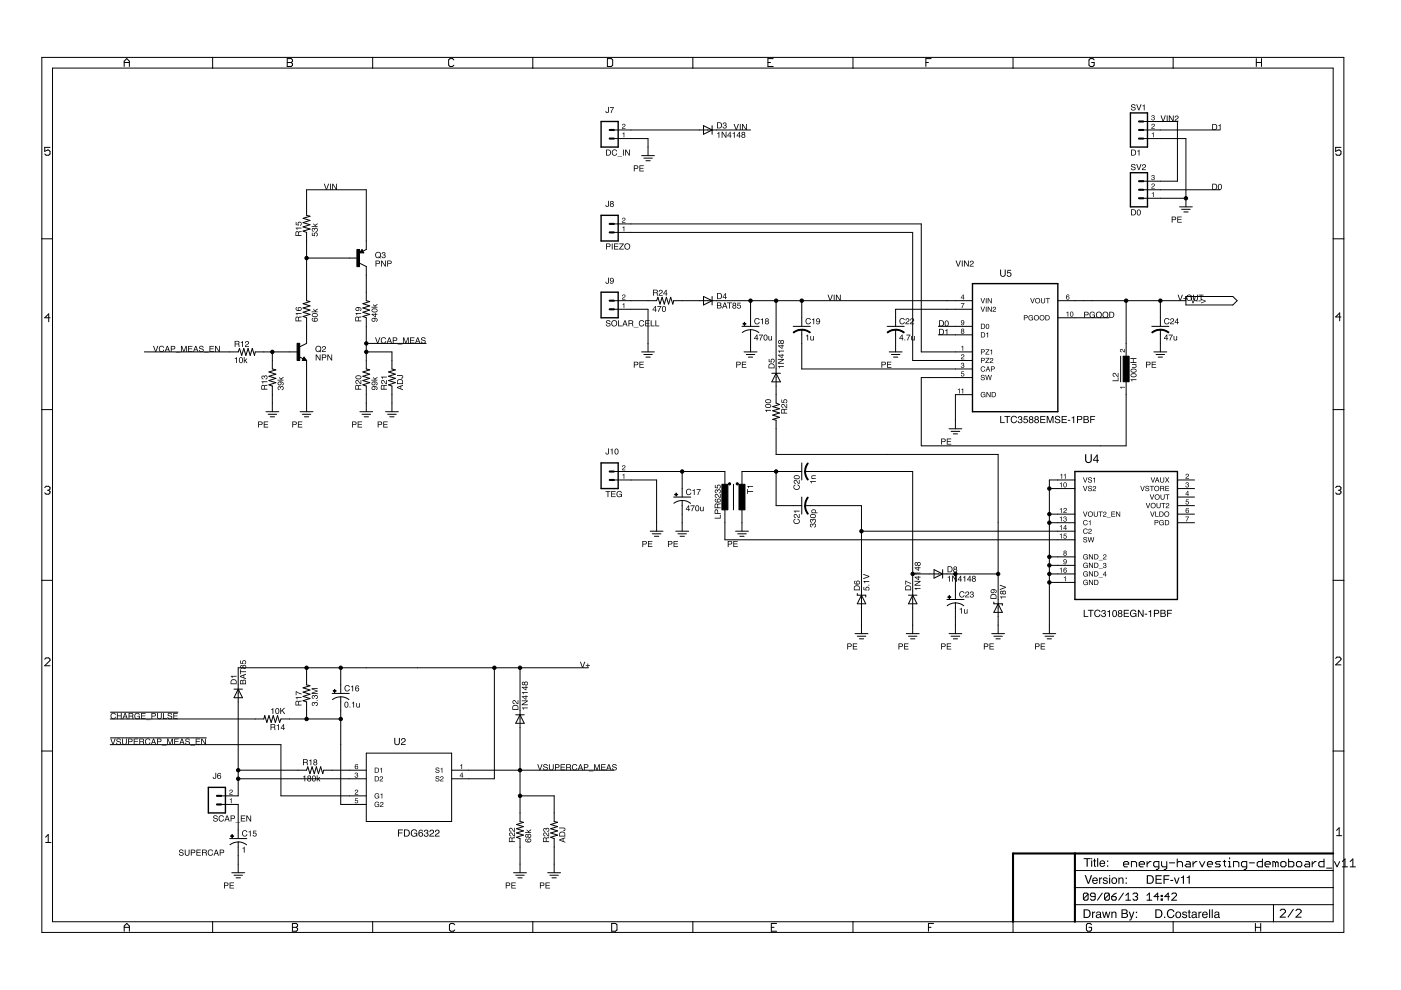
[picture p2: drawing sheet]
<svg xmlns="http://www.w3.org/2000/svg" width="297mm" height="210mm" viewBox="0 0 297 210" stroke-linecap="round" stroke-linejoin="round" font-family="sans-serif">
<g fill="#000">
<path d="M68.7 39h.1l.4 1 .4-1h.2l-.5 1.2h-.2zM70 39h.1v1.2h-.1zM70.4 39h.2l.7 1v-1h.1v1.2h-.2l-.6-1v1h-.2z" fill-rule="evenodd"/>
<path d="M128.7 31.9v.9h.4a.51 .51 0 0 0 .3-.5 .51 .51 0 0 0-.4-.4zM128.5 31.7h.5a.64 .64 0 0 1 .6 .7 .64 .64 0 0 1-.6 .6h-.5zM129.9 31.9l.6-.2 .3 .4-.3-.2a.47 .47 0 0 0-.6 .5 .47 .47 0 0 0 .7 .3l.1-.2h.1a.63 .63 0 0 1-.9 .4 .63 .63 0 0 1 0-1zM130.9 33.1l1 .1zM132.1 31.7h.2v1.3h-.2zM132.5 31.7h.2l.7 1v-1h.1v1.3h-.1l-.7-1v1h-.2z" fill-rule="evenodd"/>
<path d="M128.9 22.7h.2v.9a.37 .37 0 0 1-.4 .4 .37 .37 0 0 1-.3-.5h.1a.21 .21 0 0 0 .2 .3 .21 .21 0 0 0 .2-.2zM129.3 22.7h.9l-.5 1.2h-.2v-.2l.5-.8h-.7z" fill-rule="evenodd"/>
<path d="M132 26.4a.38 .38 0 0 1 .6 .1 .38 .38 0 0 1-.4 .5l-.2 .2h.6v.1h-.7l.1-.3a.37 .37 0 0 0 .4-.2 .37 .37 0 0 0-.1-.4l-.4 .2z" fill-rule="evenodd"/>
<path d="M132 28.3l.4-.2v1h-.2v-.7z" fill-rule="evenodd"/>
<path d="M134.4 35.1h.6a.37 .37 0 0 1 .3 .3 .37 .37 0 0 1-.3 .4h-.4v.5h-.2zM134.6 35.2v.5h.3a.22 .22 0 0 0 .3-.3 .22 .22 0 0 0-.3-.2zM135.6 35.1h.9v.1h-.8v.4h.7v.2h-.7v.4h.8v.1h-.9z" fill-rule="evenodd"/>
<path d="M152.1 28.2l.4-.2v1.2h-.2v-.9h-.2zM153 27.9h.2l.7 1.1v-1.1h.1v1.3h-.2l-.6-1v1h-.2zM154.7 28.2l-.4 .6h.4zM154.8 28h.1v.8h.2v.1h-.2v.3h-.2v-.3h-.5zM155.3 28.2l.5-.2v1.2h-.2v-.9h-.3zM156.7 28.2l-.4 .6h.4zM156.7 28h.2v.8h.2v.1h-.2v.3h-.2v-.3h-.5zM157.4 28.3a.21 .21 0 0 0 .4 0 .21 .21 0 0 0-.4 0zM157.3 28.9a.3 .3 0 0 0 .6 0 .3 .3 0 0 0-.6 0zM157.3 28.1a.36 .36 0 0 1 .6-.1 .36 .36 0 0 1-.1 .5 .38 .38 0 0 1 .1 .6 .38 .38 0 0 1-.6 0 .38 .38 0 0 1 .1-.6l-.2-.2z" fill-rule="evenodd"/>
<path d="M152.2 26.1v1h.4a.51 .51 0 0 0 .3-.6 .51 .51 0 0 0-.4-.4zM152 25.9h.5a.64 .64 0 0 1 .6 .7 .64 .64 0 0 1-.6 .6h-.5zM153.3 26.1l.3-.1a.32 .32 0 0 1 .4 .2 .32 .32 0 0 1-.1 .4 .42 .42 0 0 1-.1 .7 .42 .42 0 0 1-.6-.5h.2a.25 .25 0 0 0 .3 .3 .25 .25 0 0 0 0-.4l-.2-.1 .1-.1a.2 .2 0 0 0 .3-.2 .2 .2 0 0 0-.3-.2l-.2 .3h-.2z" fill-rule="evenodd"/>
<path d="M155.5 26.3h.2l.4 1.1 .4-1.1h.2l-.5 1.3h-.2zM156.9 26.3h.1v1.3h-.1zM157.3 26.3h.2l.7 1v-1h.1v1.3h-.2l-.6-1.1v1.1h-.2z" fill-rule="evenodd"/>
<path d="M239.9 22.2l.5-.1 .3 .2v.2h-.1a.3 .3 0 0 0-.3-.3 .3 .3 0 0 0-.3 .3v.1a.51 .51 0 0 1 .6 .2 .51 .51 0 0 1 0 .5l-.5 .1-.3-.2v-.2h.1a.34 .34 0 0 0 .4 .3 .34 .34 0 0 0 .3-.3l-.1-.1a.53 .53 0 0 1-.5-.1 .53 .53 0 0 1-.1-.6zM240.9 22.1h.2l.4 1.1 .3-1.1h.2l-.4 1.3h-.2zM242.2 22.4l.5-.2v1.2h-.2v-.9h-.3z" fill-rule="evenodd"/>
<path d="M239.9 34.9l.5-.1 .3 .2v.2h-.1a.3 .3 0 0 0-.3-.3 .3 .3 0 0 0-.3 .3v.1a.51 .51 0 0 1 .6 .1 .51 .51 0 0 1 0 .6l-.5 .1-.3-.3v-.1h.1a.34 .34 0 0 0 .4 .3 .34 .34 0 0 0 .3-.4h-.1a.53 .53 0 0 1-.5-.2 .53 .53 0 0 1-.1-.5zM240.9 34.8h.2l.4 1.1 .3-1.1h.2l-.4 1.3h-.2zM242.2 35a.44 .44 0 0 1 .7 .1 .44 .44 0 0 1-.5 .6l-.1 .2h.7v.2h-.9l.2-.4a.44 .44 0 0 0 .4-.2 .44 .44 0 0 0-.1-.5l-.5 .3z" fill-rule="evenodd"/>
<path d="M240 31.9v.9h.4a.51 .51 0 0 0 .3-.5 .51 .51 0 0 0-.4-.4zM239.8 31.7h.5a.64 .64 0 0 1 .6 .7 .64 .64 0 0 1-.6 .6h-.5zM241.1 32l.5-.2v1.2h-.2v-.9h-.3z" fill-rule="evenodd"/>
<path d="M244.2 26.4a.38 .38 0 0 1 .6 .1 .38 .38 0 0 1-.4 .5l-.1 .2h.5v.1h-.7l.1-.3a.37 .37 0 0 0 .4-.2 .37 .37 0 0 0 0-.4l-.5 .2z" fill-rule="evenodd"/>
<path d="M244.2 39.1a.38 .38 0 0 1 .6 .1 .38 .38 0 0 1-.4 .5l-.1 .1h.5v.2h-.7l.1-.4a.37 .37 0 0 0 .4-.1 .37 .37 0 0 0 0-.5l-.5 .3z" fill-rule="evenodd"/>
<path d="M244.2 24.6l.3-.2a.27 .27 0 0 1 .3 .2 .27 .27 0 0 1-.1 .3 .36 .36 0 0 1-.1 .6 .36 .36 0 0 1-.5-.3h.1a.22 .22 0 0 0 .3 .2 .22 .22 0 0 0 0-.4h-.1v-.1a.18 .18 0 0 0 .3-.2 .17 .17 0 0 0-.2-.1l-.2 .2h-.2z" fill-rule="evenodd"/>
<path d="M244.2 37.2l.3-.1a.27 .27 0 0 1 .3 .2 .27 .27 0 0 1-.1 .3 .36 .36 0 0 1-.1 .6 .36 .36 0 0 1-.5-.4h.1a.22 .22 0 0 0 .3 .3 .22 .22 0 0 0 0-.4h-.1v-.1a.18 .18 0 0 0 .3-.2 .17 .17 0 0 0-.2-.2l-.2 .3h-.2z" fill-rule="evenodd"/>
<path d="M244.2 28.3l.4-.2v1h-.1v-.7z" fill-rule="evenodd"/>
<path d="M246.1 24.5h.1l.4 1.1 .4-1.1h.2l-.5 1.2h-.2zM247.4 24.5h.1v1.2h-.1zM247.8 24.5h.2l.7 1v-1h.1v1.2h-.2l-.6-1v1h-.2zM249.1 24.7a.44 .44 0 0 1 .8 .1 .44 .44 0 0 1-.5 .6l-.2 .2h.7v.1h-.9l.2-.3a.44 .44 0 0 0 .4-.3 .44 .44 0 0 0 0-.4l-.5 .2z" fill-rule="evenodd"/>
<path d="M257.2 26.4v1h.4a.51 .51 0 0 0 .3-.5 .51 .51 0 0 0-.4-.5zM257 26.3h.5a.64 .64 0 0 1 .6 .6 .64 .64 0 0 1-.6 .7h-.5zM258.3 26.6l.5-.3v1.3h-.2v-.9h-.3z" fill-rule="evenodd"/>
<path d="M62.9 49.2l-.1 .7h.4v-.6zM62.8 49.1l.3-.1 .2 .2 .6-.2v.2h-.4l-.1 .3v.4h.5v.1h-1.3l.1-.7zM62.7 48.3h1.2v.1h-.9v.3h-.1zM62.7 47.1h.2v.5l.3 .1a.43 .43 0 0 1 .2-.7 .43 .43 0 0 1 .6 .3 .43 .43 0 0 1-.4 .6v-.2a.27 .27 0 0 0 .1-.4 .27 .27 0 0 0-.4 0 .27 .27 0 0 0 .1 .4v.1l-.7-.1z" fill-rule="evenodd"/>
<path d="M66.1 49.3h.2v.6h.3a.43 .43 0 0 1 .2-.6 .43 .43 0 0 1 .6 .3 .43 .43 0 0 1-.4 .5v-.1a.27 .27 0 0 0 .2-.4 .27 .27 0 0 0-.5-.1 .27 .27 0 0 0 .1 .4v.2l-.7-.1zM66.2 48.4l.2-.1 .3 .2a.42 .42 0 0 1 .7 .1 .42 .42 0 0 1-.4 .6v-.2a.25 .25 0 0 0 .2-.4 .25 .25 0 0 0-.4 0v.2h-.2a.2 .2 0 0 0-.1-.3 .2 .2 0 0 0-.3 .2l.3 .4-.4-.2zM66.4 47.3l.4 .4 .5-.4v.2l-.4 .3 .4 .1v.2h-1.2v-.2h.7l-.4-.4z" fill-rule="evenodd"/>
<path d="M79.6 55.2h.6a.37 .37 0 0 1 .4 .4 .37 .37 0 0 1-.4 .4h-.4v.5h-.2zM79.8 55.4v.4h.3a.22 .22 0 0 0 .3-.2 .22 .22 0 0 0-.3-.2zM80.8 55.2h.2l.6 1.1v-1.1h.2v1.3h-.2l-.6-1v1h-.2zM82.1 55.2h.6a.37 .37 0 0 1 .3 .4 .37 .37 0 0 1-.3 .4h-.4v.5h-.2zM82.3 55.4v.4h.3a.22 .22 0 0 0 .3-.2 .22 .22 0 0 0-.3-.2z" fill-rule="evenodd"/>
<path d="M79.8 53.5a.67 .67 0 0 1 .9 .2 .67 .67 0 0 1-.1 .9l.2 .1-.1 .1-.2-.1a.67 .67 0 0 1-.9-.3 .67 .67 0 0 1 .2-.9zM79.8 53.7a.51 .51 0 0 0-.1 .6 .51 .51 0 0 0 .7 .3l-.2-.2a.45 .45 0 0 0 .4-.5 .45 .45 0 0 0-.6-.3zM81 53.6l.3-.1a.32 .32 0 0 1 .4 .2 .32 .32 0 0 1-.1 .3 .42 .42 0 0 1-.1 .8 .42 .42 0 0 1-.6-.5h.2a.25 .25 0 0 0 .3 .3 .25 .25 0 0 0 0-.5h-.2l.1-.1a.2 .2 0 0 0 .3-.2 .2 .2 0 0 0-.3-.2l-.2 .3h-.2z" fill-rule="evenodd"/>
<path d="M128.5 51.6h.6a.37 .37 0 0 1 .4 .4 .37 .37 0 0 1-.4 .4h-.4v.5h-.2zM128.7 51.8v.4h.3a.22 .22 0 0 0 .3-.2 .22 .22 0 0 0-.3-.2zM129.7 51.6h.2v1.3h-.2zM130.2 51.6h.9v.2h-.8v.4h.8v.1h-.8v.4h.8v.2h-.9zM131.3 51.6h1l-.8 1.1h.8v.2h-1l.7-1.1h-.7zM132.4 52.3a.66 .66 0 0 1 1.3 0 .66 .66 0 0 1-1.3 0zM132.5 52.2a.5 .5 0 0 0 1 0 .5 .5 0 0 0-1 0z" fill-rule="evenodd"/>
<path d="M128.9 42.6h.2v.9a.37 .37 0 0 1-.4 .4 .37 .37 0 0 1-.3-.5h.1a.21 .21 0 0 0 .2 .3 .21 .21 0 0 0 .2-.1zM129.5 42.9a.21 .21 0 0 0 .4 0 .21 .21 0 0 0-.4 0zM129.5 43.5a.26 .26 0 0 0 .5 0 .26 .26 0 0 0-.5 0zM129.4 42.7a.36 .36 0 0 1 .6-.1 .36 .36 0 0 1-.1 .6 .38 .38 0 0 1 .1 .6 .38 .38 0 0 1-.6 0 .38 .38 0 0 1 .1-.6l-.2-.3z" fill-rule="evenodd"/>
<path d="M128.9 58.9h.2v.9a.37 .37 0 0 1-.4 .4 .37 .37 0 0 1-.3-.5h.1a.21 .21 0 0 0 .2 .3 .21 .21 0 0 0 .2-.1zM129.4 59a.59 .59 0 0 1 .8 .3 .59 .59 0 0 1-.2 .7l-.5 .2-.2-.4 .5 .2 .2-.4a.4 .4 0 0 1-.6 0 .4 .4 0 0 1 0-.6zM129.5 59.3a.27 .27 0 0 0 .5 0 .27 .27 0 0 0-.5 0z" fill-rule="evenodd"/>
<path d="M132 46.3a.38 .38 0 0 1 .6 .1 .38 .38 0 0 1-.4 .5l-.2 .2h.6v.1h-.7l.1-.3a.37 .37 0 0 0 .4-.2 .37 .37 0 0 0-.1-.4l-.4 .2z" fill-rule="evenodd"/>
<path d="M132 48.2l.4-.2v1h-.2v-.7z" fill-rule="evenodd"/>
<path d="M202.6 55.2h.2l.4 1.1 .3-1.1h.2l-.4 1.3h-.2zM203.9 55.2h.2v1.3h-.2zM204.4 55.2h.2l.6 1.1v-1.1h.2v1.3h-.2l-.7-1v1h-.1zM205.7 55.5a.44 .44 0 0 1 .7 .1 .44 .44 0 0 1-.5 .6l-.1 .2h.6v.1h-.8l.1-.4a.44 .44 0 0 0 .5-.2 .44 .44 0 0 0-.1-.5l-.5 .3z" fill-rule="evenodd"/>
<path d="M212 57.2h.3v.9a.39 .39 0 0 0 .3 .4 .39 .39 0 0 0 .4-.4v-.9h.2a1.6 1.6 0 0 1-.2 1.4l-.4 .1-.4-.1a1.6 1.6 0 0 1-.2-1.4zM213.6 57.2h.8v.2h-.6l-.1 .4a.51 .51 0 0 1 .7 .2 .51 .51 0 0 1-.3 .7 .51 .51 0 0 1-.6-.4h.1a.32 .32 0 0 0 .5 .1 .32 .32 0 0 0 .1-.5 .32 .32 0 0 0-.5 .1h-.2z" fill-rule="evenodd"/>
<path d="M240 44.5v1h.4a.51 .51 0 0 0 .3-.5 .51 .51 0 0 0-.4-.5zM239.8 44.4h.5a.64 .64 0 0 1 .6 .6 .64 .64 0 0 1-.6 .7h-.5zM241.2 44.5a.51 .51 0 0 1 .6 .1 .51 .51 0 0 1 .1 .7 .44 .44 0 0 1-.6 .4 .44 .44 0 0 1-.3-.6zM241.3 44.6a.54 .54 0 0 0-.1 .5 .54 .54 0 0 0 .3 .4 .52 .52 0 0 0 .2-.5 .52 .52 0 0 0-.4-.4z" fill-rule="evenodd"/>
<path d="M244.2 40.9l.4-.2v1.1h-.1v-.8z" fill-rule="evenodd"/>
<path d="M248.4 45.9h.6a.37 .37 0 0 1 .4 .4 .37 .37 0 0 1-.4 .4h-.4v.5h-.2zM248.6 46.1v.4h.3a.22 .22 0 0 0 .3-.2 .22 .22 0 0 0-.3-.2zM249.6 45.9h.9v.2h-.7v.4h.7v.1h-.7v.4h.8v.2h-1z" fill-rule="evenodd"/>
<path d="M257.2 39.1v1h.4a.51 .51 0 0 0 .3-.5 .51 .51 0 0 0-.4-.5zM257 39h.5a.64 .64 0 0 1 .6 .6 .64 .64 0 0 1-.6 .6h-.5zM258.4 39.1a.51 .51 0 0 1 .6 .1 .51 .51 0 0 1 .1 .6 .44 .44 0 0 1-.6 .5 .44 .44 0 0 1-.3-.7zM258.5 39.2a.54 .54 0 0 0-.2 .5 .54 .54 0 0 0 .4 .4 .52 .52 0 0 0 .2-.5 .52 .52 0 0 0-.4-.4z" fill-rule="evenodd"/>
<path d="M32.5 73.3h.1l.4 1.1 .4-1.1h.2l-.5 1.3h-.2zM33.8 73.5l.7-.2 .3 .4-.3-.2a.47 .47 0 0 0-.7 .5 .47 .47 0 0 0 .8 .4v-.2h.2a.63 .63 0 0 1-1 .3 .63 .63 0 0 1 0-1zM35.5 73.5l-.2 .6h.4zM35.4 73.3h.2l.4 1.3h-.1l-.2-.4h-.5l-.1 .4h-.2zM36.2 73.3h.6a.37 .37 0 0 1 .4 .4 .37 .37 0 0 1-.4 .4h-.4v.5h-.2zM36.4 73.5v.4h.3a.22 .22 0 0 0 .3-.2 .22 .22 0 0 0-.3-.2zM37.3 74.8h.9zM38.4 73.3h.2l.4 1.1 .3-1.1h.3v1.3h-.2v-1.1l-.3 1.1h-.2l-.4-1.1v1.1h-.1zM39.9 73.3h.9v.2h-.8v.4h.7v.1h-.7v.5h.8v.1h-.9zM41.5 73.5l-.2 .6h.4zM41.4 73.3h.2l.5 1.3h-.2l-.1-.4h-.6l-.1 .4h-.2zM42.3 73.4l.6-.1 .2 .2 .1 .2h-.2a.3 .3 0 0 0-.3-.2 .3 .3 0 0 0-.3 .3h.1a.51 .51 0 0 1 .5 .2 .51 .51 0 0 1 0 .6h-.5l-.3-.2v-.2h.1a.34 .34 0 0 0 .4 .3 .34 .34 0 0 0 .3-.3v-.1a.53 .53 0 0 1-.6-.1 .53 .53 0 0 1-.1-.6zM43.3 74.8h1zM44.4 73.3h.9v.2h-.7v.4h.7v.1h-.7v.5h.8v.1h-1zM45.6 73.3h.2l.6 1.1v-1.1h.2v1.3h-.2l-.6-1v1h-.2z" fill-rule="evenodd"/>
<path d="M49.8 76l.4-.3v1.3h-.1v-.9h-.3zM50.8 75.9a.51 .51 0 0 1 .7 0 .51 .51 0 0 1 0 .7 .44 .44 0 0 1-.6 .4 .44 .44 0 0 1-.2-.6zM51 75.9a.54 .54 0 0 0-.2 .5 .54 .54 0 0 0 .4 .4 .52 .52 0 0 0 .2-.5 .52 .52 0 0 0-.4-.4zM51.7 75.7h.1v.7l.4-.4h.2l-.3 .4 .4 .6h-.2l-.3-.5-.2 .5h-.1z" fill-rule="evenodd"/>
<path d="M49.9 72.4v.5h.4a.22 .22 0 0 0 .3-.2 .22 .22 0 0 0-.2-.3zM49.8 72.3h.6a.35 .35 0 0 1 .4 .2 .35 .35 0 0 1-.2 .4l.2 .7h-.2v-.5l-.3-.1h-.4v.6h-.1zM51.1 72.6l.4-.3v1.3h-.1v-.9h-.3zM52 72.5a.44 .44 0 0 1 .8 .1 .44 .44 0 0 1-.5 .6l-.2 .2h.7v.2h-.9l.2-.4a.44 .44 0 0 0 .4-.3 .44 .44 0 0 0 0-.4l-.5 .2z" fill-rule="evenodd"/>
<path d="M62.9 67.3l-.1 .7h.4v-.6zM62.8 67.2l.3-.1 .2 .2 .6-.2v.2h-.4l-.1 .3v.4h.5v.1h-1.3l.1-.7zM62.7 66.4h1.2v.1h-.9v.3h-.1zM62.8 65.2l.2-.1-.2 .5 .5 .2a.42 .42 0 0 1 .1-.7 .42 .42 0 0 1 .6 .3 .42 .42 0 0 1-.4 .5 .55 .55 0 0 1-.7 0 .55 .55 0 0 1-.1-.7zM63.3 65.5a.27 .27 0 0 0 .5 0 .27 .27 0 0 0-.5 0z" fill-rule="evenodd"/>
<path d="M66.2 67.5l.2-.1-.1 .5 .4 .2a.42 .42 0 0 1 .1-.7 .42 .42 0 0 1 .6 .3 .42 .42 0 0 1-.4 .5 .55 .55 0 0 1-.7 0 .55 .55 0 0 1-.1-.7zM66.7 67.8a.27 .27 0 0 0 .5 0 .27 .27 0 0 0-.5 0zM66.2 66.6a.66 .66 0 0 1 .7-.2 .66 .66 0 0 1 .4 .6 .68 .68 0 0 1-.7 .2 .68 .68 0 0 1-.5-.5zM66.3 66.7a.48 .48 0 0 0 .4 .4 .48 .48 0 0 0 .5-.4l-.5-.1zM66.4 65.4l.4 .4 .5-.4v.2l-.4 .3 .4 .1v.2h-1.2v-.2h.7l-.4-.4z" fill-rule="evenodd"/>
<path d="M66.9 75.2h.2l.7 1v-1h.2v1.2h-.2l-.7-1v1h-.2zM68.2 75.2h.6a.37 .37 0 0 1 .4 .3 .37 .37 0 0 1-.4 .4h-.4v.5h-.2zM68.4 75.3v.4h.4a.22 .22 0 0 0 .2-.2 .22 .22 0 0 0-.2-.2zM69.4 75.2h.2l.7 1v-1h.1v1.2h-.2l-.6-1v1h-.2z" fill-rule="evenodd"/>
<path d="M67.1 73.4a.67 .67 0 0 1 .9 .2 .67 .67 0 0 1-.1 .9l.2 .1-.1 .1-.2-.1a.67 .67 0 0 1-.9-.3 .67 .67 0 0 1 .2-.9zM67.2 73.6a.51 .51 0 0 0-.1 .7 .51 .51 0 0 0 .6 .2l-.1-.1a.45 .45 0 0 0 .3-.6 .45 .45 0 0 0-.6-.3zM68.3 73.6a.44 .44 0 0 1 .8 .1 .44 .44 0 0 1-.5 .6l-.2 .2h.7v.1h-.9l.2-.4a.44 .44 0 0 0 .4-.2 .44 .44 0 0 0 0-.5l-.5 .3z" fill-rule="evenodd"/>
<path d="M75.6 67.3l-.1 .7h.4v-.6zM75.5 67.2l.3-.1 .2 .2 .6-.2v.2h-.5l-.1 .3v.4h.6v.1h-1.3v-.7zM75.4 66.4h1.2v.1h-.9v.3h-.1zM75.5 65.3a.63 .63 0 0 1 .7-.2 .63 .63 0 0 1 .3 .7l-.2 .1 .2-.4-.5-.2a.41 .41 0 0 1 0 .6 .41 .41 0 0 1-.6-.1 .41 .41 0 0 1 .1-.5zM75.5 65.5a.27 .27 0 0 0 .5 0 .27 .27 0 0 0-.5 0z" fill-rule="evenodd"/>
<path d="M79.5 71.5h.2l.4 1.1 .3-1.1h.2l-.4 1.3h-.2zM80.9 71.7l.6-.2 .4 .4-.3-.2a.47 .47 0 0 0-.7 .5 .47 .47 0 0 0 .7 .3l.1-.2h.2a.63 .63 0 0 1-1 .4 .63 .63 0 0 1 0-1zM82.5 71.7l-.2 .6h.4zM82.5 71.5h.1l.5 1.3h-.2l-.1-.4h-.5l-.2 .4h-.1zM83.3 71.5h.6a.37 .37 0 0 1 .3 .4 .37 .37 0 0 1-.3 .4h-.4v.5h-.2zM83.5 71.7v.4h.3a.22 .22 0 0 0 .3-.2 .22 .22 0 0 0-.3-.2zM84.3 72.9l1 .1zM85.4 71.5h.3l.3 1.1 .4-1.1h.3v1.3h-.2v-1.1l-.4 1.1h-.1l-.4-1.1v1.1h-.2zM86.9 71.5h1v.2h-.8v.4h.7v.1h-.7v.5h.8v.1h-1zM88.6 71.7l-.2 .6h.4zM88.5 71.5h.2l.4 1.3h-.2l-.1-.4h-.5l-.1 .4h-.2zM89.4 71.6l.5-.1 .3 .2v.2h-.1a.3 .3 0 0 0-.4-.2 .3 .3 0 0 0-.2 .2v.1a.51 .51 0 0 1 .6 .2 .51 .51 0 0 1 0 .6h-.6l-.2-.2-.1-.2h.2a.34 .34 0 0 0 .3 .3 .34 .34 0 0 0 .4-.3l-.1-.1a.53 .53 0 0 1-.5-.1 .53 .53 0 0 1-.1-.6z" fill-rule="evenodd"/>
<path d="M78.9 67.5a.63 .63 0 0 1 .8-.1 .63 .63 0 0 1 .3 .7l-.3 .1 .2-.5-.5-.2a.41 .41 0 0 1 0 .6 .41 .41 0 0 1-.5 0 .41 .41 0 0 1 0-.6zM78.9 67.8a.27 .27 0 0 0 .5 0 .27 .27 0 0 0-.5 0zM79 66.7l.6 .4v-.4zM78.8 66.5h.8v-.1h.1v.1h.3v.2h-.3v.6h-.1zM78.9 65.6a.66 .66 0 0 1 .7-.2 .66 .66 0 0 1 .4 .6 .68 .68 0 0 1-.7 .3 .68 .68 0 0 1-.5-.6zM78.9 65.7a.48 .48 0 0 0 .5 .4 .48 .48 0 0 0 .5-.4l-.5-.1zM79.1 64.5l.3 .3 .6-.4v.2l-.5 .3 .5 .2v.1h-1.3v-.1h.8l-.4-.4z" fill-rule="evenodd"/>
<path d="M128.6 68l.5-.1 .3 .2v.2h-.1a.3 .3 0 0 0-.4-.3 .3 .3 0 0 0-.2 .3v.1a.51 .51 0 0 1 .6 .2 .51 .51 0 0 1 0 .5l-.6 .1-.2-.2-.1-.2h.2a.34 .34 0 0 0 .3 .3 .34 .34 0 0 0 .4-.3l-.1-.1a.53 .53 0 0 1-.5-.2 .53 .53 0 0 1-.1-.5zM129.6 68.6a.66 .66 0 0 1 1.3 0 .66 .66 0 0 1-1.3 0zM129.8 68.5a.5 .5 0 0 0 1 0 .5 .5 0 0 0-1 0zM131.1 67.9h.1v1.1h.7v.2h-.8zM132.5 68.1l-.2 .6h.4zM132.4 67.9h.2l.5 1.3h-.2l-.1-.4h-.6l-.1 .4h-.2zM133.4 68.1v.4h.4a.22 .22 0 0 0 .3-.2 .22 .22 0 0 0-.3-.2zM133.2 67.9h.6a.35 .35 0 0 1 .4 .2 .35 .35 0 0 1-.1 .5l.2 .6h-.2l-.1-.5-.2-.1h-.4v.6h-.2zM134.4 69.3l1 .1zM135.6 68.1l.7-.2 .3 .4-.3-.2a.47 .47 0 0 0-.7 .5 .47 .47 0 0 0 .7 .3l.1-.2h.2a.63 .63 0 0 1-1 .4 .63 .63 0 0 1 0-1zM136.8 67.9h.9v.2h-.7v.4h.7v.1h-.7v.4h.7v.2h-.9zM138 67.9h.1v1.1h.7v.2h-.8zM139 67.9h.1v1.1h.7v.2h-.8z" fill-rule="evenodd"/>
<path d="M132 62.6a.38 .38 0 0 1 .6 .1 .38 .38 0 0 1-.4 .5l-.2 .2h.6v.1h-.7l.1-.3a.37 .37 0 0 0 .4-.2 .37 .37 0 0 0-.1-.4l-.4 .2z" fill-rule="evenodd"/>
<path d="M132 64.5l.4-.2v1h-.2v-.7z" fill-rule="evenodd"/>
<path d="M134.4 76.7h.6a.37 .37 0 0 1 .3 .4 .37 .37 0 0 1-.3 .3h-.4v.6h-.2zM134.6 76.8v.5h.3a.22 .22 0 0 0 .3-.2 .22 .22 0 0 0-.3-.3zM135.6 76.7h.9v.1h-.8v.4h.7v.2h-.7v.4h.8v.2h-.9z" fill-rule="evenodd"/>
<path d="M138.9 65.1l-.4 .6h.4zM138.9 64.9h.2v.8h.1v.1h-.1v.3h-.2v-.3h-.5zM139.4 64.9h.8l-.5 1.2h-.2l.1-.2 .4-.9h-.6zM140.5 65a.51 .51 0 0 1 .6 .1 .51 .51 0 0 1 .1 .6 .44 .44 0 0 1-.6 .4 .44 .44 0 0 1-.3-.6zM140.7 65a.54 .54 0 0 0-.2 .6 .54 .54 0 0 0 .4 .4 .52 .52 0 0 0 .2-.6 .52 .52 0 0 0-.4-.4z" fill-rule="evenodd"/>
<path d="M138.6 61.6v.4h.4a.22 .22 0 0 0 .3-.2 .22 .22 0 0 0-.2-.2zM138.5 61.4h.6a.35 .35 0 0 1 .4 .2 .35 .35 0 0 1-.2 .5l.2 .6h-.2l-.1-.5-.2-.1h-.4v.6h-.1zM139.7 61.6a.44 .44 0 0 1 .8 .2 .44 .44 0 0 1-.5 .5l-.2 .2h.7v.2h-.9l.2-.4a.44 .44 0 0 0 .4-.2 .44 .44 0 0 0 0-.5l-.5 .3zM141.2 61.7l-.4 .6h.4zM141.2 61.4h.1v.9h.2v.1h-.2v.3h-.1v-.3h-.6z" fill-rule="evenodd"/>
<path d="M152.2 64.3v.4h.3a.21 .21 0 0 0 .3-.2 .21 .21 0 0 0-.3-.2zM152.2 64.8v.5l.6-.1-.1-.4zM152 64.1l.9 .2v.3l-.1 .1 .2 .3-.2 .4h-.8zM153.7 64.3l-.2 .6h.4zM153.6 64.1h.2l.4 1.3h-.2l-.1-.4h-.5l-.1 .4h-.2zM154.2 64.1h1v.2h-.4v1.1h-.2v-1.1h-.4zM155.5 64.5a.21 .21 0 0 0 .4 0 .21 .21 0 0 0-.4 0zM155.4 65.1a.26 .26 0 0 0 .5 0 .26 .26 0 0 0-.5 0zM155.4 64.3a.36 .36 0 0 1 .6-.1 .36 .36 0 0 1-.1 .5 .38 .38 0 0 1 .1 .6 .38 .38 0 0 1-.6 0 .38 .38 0 0 1 .1-.6l-.2-.2zM156.4 64.2h.6v.1h-.5v.4a.43 .43 0 0 1 .6 .2 .43 .43 0 0 1-.3 .6 .43 .43 0 0 1-.5-.4h.1a.27 .27 0 0 0 .4 .1 .27 .27 0 0 0 .1-.4 .27 .27 0 0 0-.5 .1h-.1z" fill-rule="evenodd"/>
<path d="M152.2 62.3v1h.4a.51 .51 0 0 0 .3-.6 .51 .51 0 0 0-.4-.4zM152 62.1h.5a.64 .64 0 0 1 .6 .7 .64 .64 0 0 1-.6 .6h-.5zM153.8 62.4l-.4 .6h.4zM153.8 62.2h.1v.8h.2v.1h-.2v.3h-.1v-.3h-.6z" fill-rule="evenodd"/>
<path d="M156.1 76.7h.6a.37 .37 0 0 1 .4 .4 .37 .37 0 0 1-.4 .3h-.4v.6h-.2zM156.3 76.8v.5h.3a.22 .22 0 0 0 .3-.2 .22 .22 0 0 0-.3-.3zM157.3 76.7h.9v.1h-.7v.4h.7v.2h-.7v.4h.7v.2h-.9z" fill-rule="evenodd"/>
<path d="M160.4 71.2l-.4 .5h.4zM160.5 70.9h.1v.8h.2v.2h-.2v.3h-.2v-.3h-.5zM160.9 71h.9l-.5 1.2h-.2v-.3l.5-.8h-.7zM162 71.1a.51 .51 0 0 1 .7 0 .51 .51 0 0 1 0 .7 .44 .44 0 0 1-.5 .4 .44 .44 0 0 1-.3-.6zM162.2 71.1a.54 .54 0 0 0-.2 .5 .54 .54 0 0 0 .4 .4 .52 .52 0 0 0 .2-.5 .52 .52 0 0 0-.4-.4zM162.9 71.2h.2v.7l.2 .2 .2-.2v-.7h.2v1l-.2-.2a.32 .32 0 0 1-.3 .2 .32 .32 0 0 1-.3-.3z" fill-rule="evenodd"/>
<path d="M160.1 67.6l.6-.1 .3 .3-.2-.2a.47 .47 0 0 0-.7 .5 .47 .47 0 0 0 .7 .4l.1-.2h.2a.63 .63 0 0 1-1 .4 .63 .63 0 0 1 0-1.1zM161.3 67.7l.5-.2v1.2h-.2v-.8h-.3zM162.4 67.8a.21 .21 0 0 0 .4 0 .21 .21 0 0 0-.4 0zM162.3 68.4a.3 .3 0 0 0 .6 0 .3 .3 0 0 0-.6 0zM162.3 67.6a.36 .36 0 0 1 .6-.1 .36 .36 0 0 1-.1 .6 .38 .38 0 0 1 .1 .5 .38 .38 0 0 1-.6 0 .38 .38 0 0 1 .1-.5l-.2-.3z" fill-rule="evenodd"/>
<path d="M163.2 77.3l-.1 .6h1v-.4a.54 .54 0 0 0-.9-.2zM163.1 77.2a.68 .68 0 0 1 1.1 .4v.5h-1.3l.1-.7zM163 76.1h.1v.5l.4 .1a.43 .43 0 0 1 .2-.6 .43 .43 0 0 1 .6 .3 .43 .43 0 0 1-.4 .5v-.2a.27 .27 0 0 0 .1-.4 .27 .27 0 0 0-.4 0 .27 .27 0 0 0 .1 .4v.2l-.7-.1z" fill-rule="evenodd"/>
<path d="M165 77.6h1.2v.2h-.9v.3h-.1zM164.9 76.1h1.3v.2l-1 .7h1v.1h-1.3v-.2l1.1-.6h-1.1zM165.2 75.4l.6 .4v-.4zM165 75.2h.8v-.2h.1v.2h.3v.2h-.3v.5h-.2zM165 74.3h1.2v.2h-.9v.3h-.1zM165.2 73.4l.6 .4v-.4zM165 73.2h.8v-.1h.1v.1h.3v.2h-.3v.5h-.2zM165.1 72.5a.21 .21 0 0 0 .4 0 .21 .21 0 0 0-.4 0zM165.6 72.5a.26 .26 0 0 0 .5 0 .26 .26 0 0 0-.5 0zM165 72.2l.3-.1 .2 .2a.38 .38 0 0 1 .6-.1 .38 .38 0 0 1 0 .6 .38 .38 0 0 1-.6-.1 .36 .36 0 0 1-.5 .1 .36 .36 0 0 1 0-.6z" fill-rule="evenodd"/>
<path d="M170.9 71.2l.4-.3v1.3h-.1v-.9h-.3zM171.8 71.2h.2v.7l.1 .2 .3-.2v-.7h.2v1l-.2-.2a.32 .32 0 0 1-.4 .2 .32 .32 0 0 1-.2-.3z" fill-rule="evenodd"/>
<path d="M170.9 67.6l.7-.1 .3 .3-.3-.2a.47 .47 0 0 0-.6 .5 .47 .47 0 0 0 .7 .4v-.2h.2a.63 .63 0 0 1-.9 .4 .63 .63 0 0 1-.1-1.1zM172.2 67.7l.4-.2v1.2h-.1v-.8h-.3zM173.1 67.6a.59 .59 0 0 1 .8 .3 .59 .59 0 0 1-.2 .7l-.4 .1-.2-.3 .4 .2 .2-.4a.4 .4 0 0 1-.6 0 .4 .4 0 0 1 0-.6zM173.2 67.9a.27 .27 0 0 0 .5 0 .27 .27 0 0 0-.5 0z" fill-rule="evenodd"/>
<path d="M175.5 62.5h.2l.3 1.1 .4-1.1h.2l-.5 1.3h-.2zM176.8 62.5h.1v1.3h-.1zM177.2 62.5h.2l.7 1v-1h.1v1.3h-.2l-.6-1.1v1.1h-.2z" fill-rule="evenodd"/>
<path d="M186.9 76.7h.6a.37 .37 0 0 1 .3 .4 .37 .37 0 0 1-.3 .3h-.4v.6h-.2zM187.1 76.8v.5h.3a.22 .22 0 0 0 .3-.2 .22 .22 0 0 0-.3-.3zM188.1 76.7h.9v.1h-.8v.4h.7v.2h-.7v.4h.8v.2h-.9z" fill-rule="evenodd"/>
<path d="M191.2 71.2l-.4 .5h.4zM191.2 70.9h.2v.8h.1v.2h-.1v.3h-.2v-.3h-.5zM191.8 72h.1v.2h-.1zM192.2 71h.8l-.5 1.2h-.2l.1-.3 .5-.8h-.7zM193.2 71.2h.2v.7l.1 .2 .3-.2v-.7h.2v1l-.2-.2a.32 .32 0 0 1-.4 .2 .32 .32 0 0 1-.2-.3z" fill-rule="evenodd"/>
<path d="M190.8 67.6l.7-.1 .3 .3-.3-.2a.47 .47 0 0 0-.6 .5 .47 .47 0 0 0 .7 .4l.1-.2h.1a.63 .63 0 0 1-.9 .4 .63 .63 0 0 1-.1-1.1zM192 67.7a.44 .44 0 0 1 .8 .1 .44 .44 0 0 1-.5 .6l-.2 .2h.7v.1h-.8l.1-.4a.44 .44 0 0 0 .4-.2 .44 .44 0 0 0 0-.5l-.5 .3zM193 67.7a.44 .44 0 0 1 .8 .1 .44 .44 0 0 1-.5 .6l-.2 .2h.7v.1h-.9l.2-.4a.44 .44 0 0 0 .4-.2 .44 .44 0 0 0 0-.5l-.5 .3z" fill-rule="evenodd"/>
<path d="M199.3 68.1v.9h.4a.51 .51 0 0 0 .3-.5 .51 .51 0 0 0-.4-.4zM199.1 67.9h.5a.64 .64 0 0 1 .6 .7 .64 .64 0 0 1-.6 .6h-.5zM200.4 68.1a.51 .51 0 0 1 .7 0 .51 .51 0 0 1 0 .7 .44 .44 0 0 1-.5 .4 .44 .44 0 0 1-.3-.6zM200.6 68.1a.54 .54 0 0 0-.2 .6 .54 .54 0 0 0 .4 .4 .52 .52 0 0 0 .2-.6 .52 .52 0 0 0-.4-.4z" fill-rule="evenodd"/>
<path d="M199.3 69.9v1l.4-.1a.51 .51 0 0 0 .3-.5 .51 .51 0 0 0-.4-.4zM199.1 69.7h.5a.64 .64 0 0 1 .6 .7 .64 .64 0 0 1-.6 .6h-.5zM200.4 70l.5-.2v1.2h-.2v-.9h-.3z" fill-rule="evenodd"/>
<path d="M203.8 75.3a.38 .38 0 0 1 .6 .1 .38 .38 0 0 1-.4 .5l-.1 .2h.6v.1h-.8l.2-.4a.37 .37 0 0 0 .3-.1 .37 .37 0 0 0 0-.5l-.5 .3z" fill-rule="evenodd"/>
<path d="M203.8 77.1l.3-.2a.27 .27 0 0 1 .3 .2 .27 .27 0 0 1-.1 .3 .36 .36 0 0 1-.1 .6 .36 .36 0 0 1-.5-.3h.2a.22 .22 0 0 0 .3 .2 .22 .22 0 0 0 0-.4h-.2l.1-.1a.17 .17 0 0 0 .2-.2 .17 .17 0 0 0-.2-.2l-.2 .3h-.2z" fill-rule="evenodd"/>
<path d="M203.8 73.5l.4-.2v1.1h-.1v-.8z" fill-rule="evenodd"/>
<path d="M203.8 78.7h.6v.2h-.5v.3a.37 .37 0 0 1 .5 .1 .37 .37 0 0 1-.2 .5 .37 .37 0 0 1-.5-.3h.2a.23 .23 0 0 0 .3 .1 .23 .23 0 0 0 0-.3 .23 .23 0 0 0-.3 0h-.1z" fill-rule="evenodd"/>
<path d="M203.8 68a.51 .51 0 0 1 .7 .3 .51 .51 0 0 1-.4 .7l-.4-.3 .4 .1 .2-.4a.34 .34 0 0 1-.5 .1 .34 .34 0 0 1 0-.5zM203.9 68.2a.23 .23 0 0 0 .4 0 .23 .23 0 0 0-.4 0z" fill-rule="evenodd"/>
<path d="M204.2 62.6l-.4 .5h.4zM204.2 62.4h.1v.7h.2l-.2 .4h-.1v-.3h-.5z" fill-rule="evenodd"/>
<path d="M203.9 70a.2 .2 0 0 0 .4 0 .2 .2 0 0 0-.4 0zM203.9 70.5a.22 .22 0 0 0 .4 0 .22 .22 0 0 0-.4 0zM203.8 69.8a.31 .31 0 0 1 .5-.1 .31 .31 0 0 1 0 .5 .33 .33 0 0 1 0 .5 .33 .33 0 0 1-.4 0 .33 .33 0 0 1 0-.5l-.1-.2z" fill-rule="evenodd"/>
<path d="M203.7 64.3h.8l-.5 1h-.1v-.2l.4-.7h-.6z" fill-rule="evenodd"/>
<path d="M208 74.1h.5a.32 .32 0 0 1 .3 .3 .32 .32 0 0 1-.3 .3h-.4v.5h-.1zM208.1 74.2v.4h.3a.19 .19 0 0 0 .2-.2 .19 .19 0 0 0-.2-.2zM209 74.1h.8l-.7 .9h.7v.2h-.9l.7-1h-.6zM209.9 74.3l.4-.2v1.1h-.1v-.8z" fill-rule="evenodd"/>
<path d="M208 75.9h.5a.32 .32 0 0 1 .3 .3 .32 .32 0 0 1-.3 .3h-.4v.5h-.1zM208.1 76v.4h.3a.19 .19 0 0 0 .2-.2 .19 .19 0 0 0-.2-.2zM209 75.9h.8l-.7 .9h.7v.2h-.9l.7-1h-.6zM209.9 76.1a.38 .38 0 0 1 .7 .1 .38 .38 0 0 1-.5 .5l-.1 .1h.6v.2h-.8l.2-.4a.37 .37 0 0 0 .3-.2 .37 .37 0 0 0 0-.4l-.4 .3z" fill-rule="evenodd"/>
<path d="M207.9 63.2h.2l.3 .9 .3-.9h.1l-.4 1.1h-.1zM209 63.2h.2v1.1h-.2zM209.4 63.2h.2l.5 .9v-.9h.2v1.1h-.2l-.6-.9v.9h-.1z" fill-rule="evenodd"/>
<path d="M207.9 65h.2l.3 1 .3-1h.1l-.4 1.1h-.1zM209 65h.2v1.1h-.2zM209.4 65h.2l.5 .9v-.9h.2v1.1h-.2l-.6-.9v.9h-.1zM210.5 65.2a.38 .38 0 0 1 .7 .1 .38 .38 0 0 1-.5 .5l-.1 .2h.6v.1h-.8l.2-.3a.37 .37 0 0 0 .3-.2 .37 .37 0 0 0 0-.4l-.4 .2z" fill-rule="evenodd"/>
<path d="M208.1 68.8v.8l.5-.1a.47 .47 0 0 0 .1-.5 .47 .47 0 0 0-.6-.2zM208 68.6h.4a.55 .55 0 0 1 .5 .6 .55 .55 0 0 1-.5 .5h-.4zM209.1 68.8a.49 .49 0 0 1 .7 .4 .49 .49 0 0 1-.6 .5l-.2-.5zM209.3 68.8a.46 .46 0 0 0-.2 .5 .46 .46 0 0 0 .4 .3 .45 .45 0 0 0 .1-.4 .45 .45 0 0 0-.3-.4z" fill-rule="evenodd"/>
<path d="M208.1 70.6v.8h.5a.47 .47 0 0 0 .1-.6 .47 .47 0 0 0-.6-.2zM208 70.4h.4a.55 .55 0 0 1 .5 .6 .55 .55 0 0 1-.5 .5h-.4zM209.1 70.7l.4-.2v1h-.2v-.7z" fill-rule="evenodd"/>
<path d="M208 77.8l.6-.1 .3 .3-.3-.1a.39 .39 0 0 0-.5 .3 .39 .39 0 0 0 .6 .3l.2-.1a.54 .54 0 0 1-.8 .3 .54 .54 0 0 1-.1-.9zM209.5 77.9l-.2 .4h.3zM209.4 77.7h.2l.4 1.1h-.2l-.1-.3h-.5l-.1 .3h-.1zM210.1 77.7h.5a.32 .32 0 0 1 .3 .3 .32 .32 0 0 1-.3 .3h-.4v.5h-.1zM210.2 77.8v.4h.3a.19 .19 0 0 0 .3-.2 .19 .19 0 0 0-.3-.2z" fill-rule="evenodd"/>
<path d="M217.1 66.8h.5a.32 .32 0 0 1 .3 .3 .32 .32 0 0 1-.3 .4h-.4v.4h-.1zM217.2 67v.3h.3a.19 .19 0 0 0 .2-.2 .19 .19 0 0 0-.2-.1zM218.2 66.9l.5-.1 .3 .2v.2h-.1a.36 .36 0 0 0-.5-.3 .36 .36 0 0 0-.2 .5 .36 .36 0 0 0 .3 .4 .36 .36 0 0 0 .4-.3h-.3v-.2h.4v.6l-.1-.1a.55 .55 0 0 1-.8-.1 .55 .55 0 0 1 .1-.8zM219.2 67.4a.57 .57 0 0 1 1.1 0 .57 .57 0 0 1-1.1 0zM219.4 67.4a.42 .42 0 0 0 .8 0 .42 .42 0 0 0-.8 0zM220.4 67.4a.57 .57 0 0 1 1.1 0 .57 .57 0 0 1-1.1 0zM220.5 67.4a.45 .45 0 0 0 .9 0 .45 .45 0 0 0-.9 0zM221.8 67v.8l.5-.1a.47 .47 0 0 0 0-.5 .47 .47 0 0 0-.5-.2zM221.6 66.8h.5a.55 .55 0 0 1 .4 .6 .55 .55 0 0 1-.4 .5h-.5z" fill-rule="evenodd"/>
<path d="M218.4 63.2h.2l.3 .9 .3-.9h.2l-.4 1.1h-.2zM219.5 63.8a.57 .57 0 0 1 1.1 0 .57 .57 0 0 1-1.1 0zM219.6 63.7a.42 .42 0 0 0 .8 0 .42 .42 0 0 0-.8 0zM220.7 63.2h.2v.7a.28 .28 0 0 0 .2 .3 .28 .28 0 0 0 .3-.3v-.7h.2v.6a.44 .44 0 0 1-.5 .5 .44 .44 0 0 1-.4-.5zM221.7 63.2h.9v.1h-.4v1h-.1v-1h-.4z" fill-rule="evenodd"/>
<path d="M226.1 66.3l.4-.2v1h-.1v-.7zM227 66.2a.49 .49 0 0 1 .6 .4 .49 .49 0 0 1-.6 .5l-.2-.5zM227.1 66.2a.46 .46 0 0 0-.1 .5 .46 .46 0 0 0 .3 .3 .45 .45 0 0 0 .2-.5 .45 .45 0 0 0-.4-.3z" fill-rule="evenodd"/>
<path d="M226.1 62.6l.5-.1 .1 .2a.31 .31 0 0 0-.4-.1 .31 .31 0 0 0-.1 .4 .37 .37 0 0 1 .5 0 .37 .37 0 0 1-.2 .6 .37 .37 0 0 1-.5-.3zM226.2 63.2a.23 .23 0 0 0 .4 0 .23 .23 0 0 0-.4 0z" fill-rule="evenodd"/>
<path d="M229.9 66.1h.5a.37 .37 0 0 1 .4 .4 .37 .37 0 0 1-.4 .3h-.4v.6h-.1zM230 66.3v.4h.4a.22 .22 0 0 0 .2-.2 .22 .22 0 0 0-.2-.2zM231.2 66.3a.56 .56 0 0 1 .9 .2h-.1a.42 .42 0 0 0-.6-.3 .42 .42 0 0 0-.2 .6 .42 .42 0 0 0 .3 .5 .42 .42 0 0 0 .5-.5h-.4v-.1h.6v.7l-.2-.2a.64 .64 0 0 1-.9 0 .64 .64 0 0 1 .1-.9zM232.3 66.8a.7 .7 0 0 1 1.4 0 .7 .7 0 0 1-1.4 0zM232.5 66.7a.5 .5 0 0 0 1 0 .5 .5 0 0 0-1 0zM233.7 66.8a.66 .66 0 0 1 1.3 0 .66 .66 0 0 1-1.3 0zM233.9 66.7a.5 .5 0 0 0 1 0 .5 .5 0 0 0-1 0zM235.4 66.3v.9h.4a.51 .51 0 0 0 .3-.5 .51 .51 0 0 0-.4-.4zM235.2 66.1h.5a.64 .64 0 0 1 .6 .6 .64 .64 0 0 1-.6 .7h-.5z" fill-rule="evenodd"/>
<path d="M237.5 74.1a.74 .74 0 0 1 .9 .5v-.6h.1v.7l-.3-.1a.37 .37 0 0 0-.2-.4 .37 .37 0 0 0-.4 0l.2 .5-.3-.2z" fill-rule="evenodd"/>
<path d="M243 76.7h.6a.37 .37 0 0 1 .3 .4 .37 .37 0 0 1-.3 .3h-.4v.6h-.2zM243.2 76.8v.5h.3a.22 .22 0 0 0 .3-.2 .22 .22 0 0 0-.3-.3zM244.2 76.7h.9v.1h-.8v.4h.8v.2h-.8v.4h.8v.2h-.9z" fill-rule="evenodd"/>
<path d="M247.3 71.2l-.4 .5h.4zM247.3 70.9h.2v.8h.2v.2h-.2v.3h-.2v-.3h-.5zM247.8 71h.9l-.6 1.2h-.1v-.3l.5-.8h-.7zM248.8 71.2h.2v.7l.2 .2 .2-.2v-.7h.2v1l-.2-.2a.32 .32 0 0 1-.3 .2 .32 .32 0 0 1-.3-.3z" fill-rule="evenodd"/>
<path d="M247 67.6l.6-.1 .3 .3-.3-.2a.47 .47 0 0 0-.6 .5 .47 .47 0 0 0 .7 .4l.1-.2h.1a.63 .63 0 0 1-.9 .4 .63 .63 0 0 1 0-1.1zM248.2 67.7a.44 .44 0 0 1 .7 .1 .44 .44 0 0 1-.5 .6l-.2 .2h.7v.1h-.8l.1-.4a.44 .44 0 0 0 .5-.2 .44 .44 0 0 0-.1-.5l-.5 .3zM249.6 67.7l-.4 .6h.4zM249.6 67.5h.2v.8h.1v.1h-.1v.3h-.2v-.3h-.5z" fill-rule="evenodd"/>
<path d="M249.7 62.5h.2l.3 1.1 .4-1.1h.2l-.5 1.3h-.2zM251.3 62.9h.1v.3h.4v.2h-.4v.4h-.1v-.4h-.4v-.2h.4z" fill-rule="evenodd"/>
<path d="M252.4 63h.2l.3 1.1 .4-1.1h.2l-.5 1.3h-.1zM253.5 63.7h.4v.2h-.4zM254.1 63.7h.4v.2h-.4zM254.6 63.4l1.1 .4v.1l-1.1 .4v-.1l.9-.4-.9-.3z" fill-rule="evenodd"/>
<path d="M251.5 63.1a.66 .66 0 0 1 1.3 0 .66 .66 0 0 1-1.3 0zM251.7 63.1a.5 .5 0 0 0 1 0 .5 .5 0 0 0-1 0zM253 62.5h.1v.8a.33 .33 0 0 0 .4 .3 .33 .33 0 0 0 .3-.3v-.8h.2v.7a.51 .51 0 0 1-.5 .6 .51 .51 0 0 1-.5-.6zM254.1 62.5h1.1v.1h-.5v1.2h-.1v-1.2h-.5z" fill-rule="evenodd"/>
<path d="M54.7 89.4h.6a.37 .37 0 0 1 .4 .3 .37 .37 0 0 1-.4 .4h-.4v.5h-.2zM54.9 89.5v.5h.4a.22 .22 0 0 0 .2-.3 .22 .22 0 0 0-.2-.2zM55.9 89.4h1v.1h-.8v.4h.7v.2h-.7v.4h.8v.1h-1z" fill-rule="evenodd"/>
<path d="M55.7 81.8l-.1 .6h.4l-.1-.6zM55.6 81.6h.3l.2 .2 .6-.3v.3h-.5l-.1 .2v.4h.6v.2h-1.3v-.7zM55.4 80.9h1.3v.1h-.9v.3h-.1zM55.5 79.7l.3-.1 .2 .2a.42 .42 0 0 1 .7 .1 .42 .42 0 0 1-.4 .6v-.2a.25 .25 0 0 0 .3-.4 .25 .25 0 0 0-.5 0v.2h-.1a.2 .2 0 0 0-.2-.3 .2 .2 0 0 0-.2 .2l.2 .4-.3-.2z" fill-rule="evenodd"/>
<path d="M58.9 82l.3-.1 .2 .2a.42 .42 0 0 1 .8 0 .42 .42 0 0 1-.5 .6v-.1a.25 .25 0 0 0 .3-.4 .25 .25 0 0 0-.5 0v.2l-.1-.1a.2 .2 0 0 0-.2-.2 .2 .2 0 0 0-.2 .2l.3 .4-.4-.2zM59 81a.63 .63 0 0 1 .7-.1 .63 .63 0 0 1 .3 .7l-.2 .1 .2-.5-.5-.2a.41 .41 0 0 1 0 .6 .41 .41 0 0 1-.6 0 .41 .41 0 0 1 .1-.6zM59 81.3a.27 .27 0 0 0 .5 0 .27 .27 0 0 0-.5 0zM59.2 79.9l.3 .4 .6-.4v.2l-.5 .3 .5 .1v.2h-1.3v-.2h.8l-.4-.4z" fill-rule="evenodd"/>
<path d="M62 89.4h.6a.37 .37 0 0 1 .3 .3 .37 .37 0 0 1-.3 .4h-.4v.5h-.2zM62.2 89.5v.5h.3a.22 .22 0 0 0 .3-.3 .22 .22 0 0 0-.3-.2zM63.2 89.4h.9v.1h-.8v.4h.7v.2h-.7v.4h.8v.1h-.9z" fill-rule="evenodd"/>
<path d="M74.6 89.4h.6a.37 .37 0 0 1 .4 .3 .37 .37 0 0 1-.4 .4h-.4v.5h-.2zM74.8 89.5v.5h.4a.22 .22 0 0 0 .2-.3 .22 .22 0 0 0-.2-.2zM75.8 89.4h1v.1h-.8v.4h.7v.2h-.7v.4h.8v.1h-1z" fill-rule="evenodd"/>
<path d="M75.6 81.8l-.1 .6h.4v-.6zM75.5 81.6h.3l.2 .2 .6-.3v.3h-.5l-.1 .2v.4h.6v.2h-1.3v-.7zM75.5 80.7a.73 .73 0 0 1 .9 .5v-.6h.2v.8l-.4-.1a.44 .44 0 0 0-.2-.5 .44 .44 0 0 0-.5 .1l.3 .5-.4-.2zM75.4 79.7a.66 .66 0 0 1 .8-.1 .66 .66 0 0 1 .4 .6 .68 .68 0 0 1-.7 .2 .68 .68 0 0 1-.5-.5zM75.5 79.9a.48 .48 0 0 0 .5 .4 .48 .48 0 0 0 .5-.4l-.5-.2z" fill-rule="evenodd"/>
<path d="M78.9 82a.63 .63 0 0 1 .8-.1 .63 .63 0 0 1 .3 .7l-.3 .1 .2-.5-.5-.2a.41 .41 0 0 1 0 .6 .41 .41 0 0 1-.5 0 .41 .41 0 0 1 0-.6zM78.9 82.3a.27 .27 0 0 0 .5 0 .27 .27 0 0 0-.5 0zM78.9 81a.63 .63 0 0 1 .8-.1 .63 .63 0 0 1 .3 .7l-.3 .1 .2-.5-.5-.2a.41 .41 0 0 1 0 .6 .41 .41 0 0 1-.5 0 .41 .41 0 0 1 0-.6zM78.9 81.3a.27 .27 0 0 0 .5 0 .27 .27 0 0 0-.5 0zM79.1 79.9l.3 .4 .6-.4v.2l-.5 .3 .5 .1v.2h-1.3v-.2h.8l-.4-.4z" fill-rule="evenodd"/>
<path d="M80.1 89.4h.6a.37 .37 0 0 1 .3 .3 .37 .37 0 0 1-.3 .4h-.4v.5h-.2zM80.3 89.5v.5h.3a.22 .22 0 0 0 .3-.3 .22 .22 0 0 0-.3-.2zM81.3 89.4h.9v.1h-.8v.4h.7v.2h-.7v.4h.8v.1h-.9z" fill-rule="evenodd"/>
<path d="M81 81.8l-.1 .6h.4v-.6zM80.9 81.6h.3l.2 .2 .6-.3v.3h-.4l-.1 .2v.4h.5v.2h-1.2v-.7zM80.9 80.7a.73 .73 0 0 1 .9 .5l.1-.6h.1v.8l-.4-.1a.44 .44 0 0 0-.2-.5 .44 .44 0 0 0-.5 .1l.3 .5-.4-.2zM80.8 79.9h1.2v.1h-.9v.3h-.1z" fill-rule="evenodd"/>
<path d="M84.4 82.2l.5 .2v-.4zM84.2 82.1l1.2-.5v.2l-.3 .1v.5l.3 .2v.1l-1.2-.4zM84.5 80.7l-.2 .6h1v-.4a.54 .54 0 0 0-.8-.2zM84.4 80.5a.68 .68 0 0 1 1 .4v.5h-1.2v-.6zM84.2 79.5h.9a.37 .37 0 0 1 .4 .4 .37 .37 0 0 1-.5 .4v-.2a.21 .21 0 0 0 .3-.1 .21 .21 0 0 0-.1-.3h-1z" fill-rule="evenodd"/>
<path d="M128.9 95.1h.2v.9a.37 .37 0 0 1-.4 .4 .37 .37 0 0 1-.3-.5h.1a.21 .21 0 0 0 .2 .3 .21 .21 0 0 0 .2-.1zM129.4 95.3l.5-.2v1.2h-.2v-.8h-.3zM130.4 95.2a.51 .51 0 0 1 .7 .1 .51 .51 0 0 1 0 .6 .44 .44 0 0 1-.5 .5 .44 .44 0 0 1-.3-.7zM130.6 95.3a.54 .54 0 0 0-.2 .5 .54 .54 0 0 0 .4 .4 .52 .52 0 0 0 .2-.5 .52 .52 0 0 0-.4-.4z" fill-rule="evenodd"/>
<path d="M132 98.8a.38 .38 0 0 1 .6 .1 .38 .38 0 0 1-.4 .5l-.2 .2h.6v.1h-.7l.1-.3a.37 .37 0 0 0 .4-.2 .37 .37 0 0 0-.1-.4l-.4 .2z" fill-rule="evenodd"/>
<path d="M162.2 86.9h1.3v.2h-.9v.3h-.1zM162.3 85.8a.66 .66 0 0 1 .7-.2 .66 .66 0 0 1 .5 .7 .68 .68 0 0 1-.8 .2 .68 .68 0 0 1-.5-.6zM162.4 85.9a.48 .48 0 0 0 .5 .4 .48 .48 0 0 0 .4-.3l-.4-.2zM162.3 84.8a.66 .66 0 0 1 .7-.1 .66 .66 0 0 1 .5 .6 .68 .68 0 0 1-.8 .2 .68 .68 0 0 1-.5-.6zM162.4 84.9a.48 .48 0 0 0 .5 .4 .48 .48 0 0 0 .4-.3l-.4-.2z" fill-rule="evenodd"/>
<path d="M165.9 86.9l-.1 .6h.4v-.6zM165.8 86.7h.3l.2 .1 .6-.2v.2l-.5 .1-.1 .2v.4h.6v.2h-1.3v-.7zM165.8 85.7a.73 .73 0 0 1 .9 .6v-.7h.2v.9l-.4-.2a.44 .44 0 0 0-.2-.4 .44 .44 0 0 0-.5 0l.3 .6-.4-.2zM165.7 84.7h.1v.5l.4 .1a.43 .43 0 0 1 .2-.6 .43 .43 0 0 1 .6 .3 .43 .43 0 0 1-.4 .5v-.2a.27 .27 0 0 0 .1-.4 .27 .27 0 0 0-.4 0 .27 .27 0 0 0 0 .4v.2l-.6-.1z" fill-rule="evenodd"/>
<path d="M199.6 93h.5a.37 .37 0 0 1 .4 .4 .37 .37 0 0 1-.4 .3h-.4v.6h-.1zM199.7 93.1v.5h.4a.22 .22 0 0 0 .2-.2 .22 .22 0 0 0-.2-.3zM200.7 93h1v.1h-.8v.4h.7v.2h-.7v.4h.8v.2h-1z" fill-rule="evenodd"/>
<path d="M203.1 82.6l.4-.2v1h-.2v-.7zM203.8 82.6l.4-.2v1h-.1v-.7z" fill-rule="evenodd"/>
<path d="M208.1 79.6l.4-.1 .2 .2 .1 .1h-.2a.25 .25 0 0 0-.2-.2 .25 .25 0 0 0-.3 .3h.1a.38 .38 0 0 1 .5 .2 .38 .38 0 0 1-.3 .5l-.4-.1-.1-.3h.2a.29 .29 0 0 0 .3 .3 .29 .29 0 0 0 .2-.3 .45 .45 0 0 1-.5-.2 .45 .45 0 0 1 0-.4zM208.9 79.5h.2l.2 .9 .2-.9h.2l.2 .9 .2-.9h.2l-.3 1.1h-.2l-.2-.9-.3 .9h-.1z" fill-rule="evenodd"/>
<path d="M208.1 83.2l.5-.1 .2 .2 .1 .2h-.1a.36 .36 0 0 0-.5-.3 .36 .36 0 0 0-.2 .5 .36 .36 0 0 0 .3 .4 .36 .36 0 0 0 .4-.3h-.4v-.2h.5v.6l-.1-.1a.55 .55 0 0 1-.8-.1 .55 .55 0 0 1 .1-.8zM209.2 83.1h.1l.6 .9v-.9h.1v1.1h-.1l-.6-.9v.9h-.1zM210.4 83.2v.9l.5-.1a.47 .47 0 0 0 0-.5 .47 .47 0 0 0-.5-.3zM210.3 83.1h.4a.55 .55 0 0 1 .5 .6 .55 .55 0 0 1-.5 .5h-.4z" fill-rule="evenodd"/>
<path d="M212.1 88.2h.2v1.3h.7v.2h-.9zM213 88.2h1.2v.2h-.5v1.3h-.2v-1.3h-.5zM214.5 88.4a.65 .65 0 0 1 .6-.2 .65 .65 0 0 1 .5 .4h-.2a.55 .55 0 0 0-.8-.1 .55 .55 0 0 0 0 .9 .45 .45 0 0 0 .5 .1 .45 .45 0 0 0 .3-.4h.2a.72 .72 0 0 1-1 .6 .72 .72 0 0 1-.2-1.2zM216 88.3a.42 .42 0 0 1 .6 0 .42 .42 0 0 1-.1 .6 .49 .49 0 0 1-.1 .9 .49 .49 0 0 1-.6-.6h.2a.3 .3 0 0 0 .4 .4 .3 .3 0 0 0 0-.6h-.2v-.1a.24 .24 0 0 0 .3-.2 .24 .24 0 0 0-.2-.3l-.5 .3zM217.1 88.3h.8v.1h-.7v.4a.51 .51 0 0 1 .7 .3 .51 .51 0 0 1-.3 .7 .51 .51 0 0 1-.7-.5h.2a.32 .32 0 0 0 .5 .2 .32 .32 0 0 0 .1-.5 .32 .32 0 0 0-.5 .1l-.2-.1zM218.4 88.6a.25 .25 0 0 0 .4 0 .25 .25 0 0 0-.4 0zM218.3 89.3a.3 .3 0 0 0 .6 0 .3 .3 0 0 0-.6 0zM218.3 88.3a.42 .42 0 0 1 .6 0 .42 .42 0 0 1 0 .6 .45 .45 0 0 1 .1 .7 .45 .45 0 0 1-.7 0 .45 .45 0 0 1 .1-.7l-.2-.3zM219.5 88.6a.25 .25 0 0 0 .5 0 .25 .25 0 0 0-.5 0zM219.5 89.3a.3 .3 0 0 0 .6 0 .3 .3 0 0 0-.6 0zM219.4 88.3a.42 .42 0 0 1 .7 0 .42 .42 0 0 1-.1 .6 .45 .45 0 0 1 .1 .7 .45 .45 0 0 1-.7 0 .45 .45 0 0 1 .1-.7l-.2-.3zM220.6 88.2h1v.2h-.9v.4h.9v.2h-.9v.5h1v.2h-1.1zM221.9 88.2h.3l.4 1.3 .5-1.3h.3v1.5h-.2v-1.3l-.5 1.3h-.2l-.4-1.3v1.3h-.2zM223.8 88.3l.4-.1a.49 .49 0 0 1 .6 .4h-.2a.35 .35 0 0 0-.4-.3 .35 .35 0 0 0-.3 .4h.1a.6 .6 0 0 1 .6 .3 .6 .6 0 0 1 0 .6 .64 .64 0 0 1-1-.4h.2a.4 .4 0 0 0 .4 .4 .4 .4 0 0 0 .4-.4l-.1-.1a.62 .62 0 0 1-.6-.2 .62 .62 0 0 1-.1-.6zM225.1 88.2h1.1v.2h-.9v.4h.8v.2h-.8v.5h.9v.2h-1.1zM226.4 89h.5v.2h-.5zM227.2 88.5l.5-.3v1.5h-.1v-1h-.4zM228.4 88.2h.6a.43 .43 0 0 1 .5 .4 .43 .43 0 0 1-.5 .5h-.4v.6h-.2zM228.6 88.4v.5h.4a.26 .26 0 0 0 .3-.3 .26 .26 0 0 0-.3-.2zM229.9 88.4v.4h.4a.24 .24 0 0 0 .3-.2 .24 .24 0 0 0-.3-.2zM229.9 89v.5l.7-.1-.1-.4zM229.7 88.2h.9l.2 .4-.2 .3a.42 .42 0 0 1 .3 .5 .42 .42 0 0 1-.5 .3h-.7zM231.1 88.2h1.1v.2h-.8v.4h.7v.2h-.7v.7h-.3z" fill-rule="evenodd"/>
<path d="M230.1 96.3h.2v1.1a.47 .47 0 0 0 .5 .6 .47 .47 0 0 0 .4-.6v-1.1h.3v1a.73 .73 0 0 1-.7 .9 .73 .73 0 0 1-.7-.9zM232.5 96.7l-.5 .8h.5zM232.6 96.4h.1v1.1h.3v.2h-.3v.4h-.2v-.4h-.8v-.2z" fill-rule="evenodd"/>
<path d="M235.9 80.6h1.1v-.6h.1v.8h-1.2zM236 79.2a.73 .73 0 0 1 .9 .5l.1-.6h.1v.8l-.4-.1a.44 .44 0 0 0-.2-.5 .44 .44 0 0 0-.4 .1l.2 .5-.4-.2z" fill-rule="evenodd"/>
<path d="M237.5 82h1v.2h-.7l-.1 .2z" fill-rule="evenodd"/>
<path d="M239.7 80.4h1.2v.2h-.8v.3h-.2zM239.8 79.3a.66 .66 0 0 1 .7-.2 .66 .66 0 0 1 .4 .7 .68 .68 0 0 1-.7 .2 .68 .68 0 0 1-.5-.6zM239.9 79.4a.48 .48 0 0 0 .4 .4 .48 .48 0 0 0 .5-.3l-.5-.2zM239.8 78.3a.66 .66 0 0 1 .7-.1 .66 .66 0 0 1 .4 .6 .68 .68 0 0 1-.7 .2 .68 .68 0 0 1-.5-.6zM239.9 78.5a.48 .48 0 0 0 .4 .3 .48 .48 0 0 0 .5-.3l-.5-.2zM240 77.2h.9l-.1 .2a.32 .32 0 0 1 .2 .3 .32 .32 0 0 1-.4 .3h-.6v-.2h.7l.1-.2-.1-.2h-.7zM239.7 75.9h1.2v.2h-.6v.7h.6v.2h-1.2v-.2h.5v-.7h-.5z" fill-rule="evenodd"/>
<path d="M128.4 104.1h1v.2h-.4v1.1h-.2v-1.1h-.4zM129.6 104.1h.9v.2h-.7v.4h.7v.1h-.7v.4h.7v.2h-.9zM130.9 104.3a.56 .56 0 0 1 1 .2h-.2a.42 .42 0 0 0-.5-.2 .42 .42 0 0 0-.3 .5 .42 .42 0 0 0 .3 .5 .42 .42 0 0 0 .5-.4h-.4v-.2h.6v.7l-.2-.2a.64 .64 0 0 1-.9 0 .64 .64 0 0 1 .1-.9z" fill-rule="evenodd"/>
<path d="M132 100.7l.4-.2v1h-.2v-.7z" fill-rule="evenodd"/>
<path d="M136.2 114.7h.6a.37 .37 0 0 1 .3 .4 .37 .37 0 0 1-.3 .3h-.4v.6h-.2zM136.4 114.9v.4h.3a.22 .22 0 0 0 .3-.2 .22 .22 0 0 0-.3-.2zM137.4 114.7h.9v.2h-.8v.3h.8v.2h-.8v.4h.8v.2h-.9z" fill-rule="evenodd"/>
<path d="M141.6 114.7h.6a.37 .37 0 0 1 .4 .4 .37 .37 0 0 1-.4 .3h-.4v.6h-.2zM141.8 114.9v.4h.3a.22 .22 0 0 0 .3-.2 .22 .22 0 0 0-.3-.2zM142.8 114.7h.9v.2h-.7v.3h.7v.2h-.7v.4h.8v.2h-1z" fill-rule="evenodd"/>
<path d="M146 107.4l-.4 .5h.4zM146 107.1h.1v.8h.2v.2h-.2v.3h-.1v-.3h-.6zM146.4 107.2h.9l-.5 1.2h-.2l.1-.3 .4-.8h-.7zM147.5 107.3a.51 .51 0 0 1 .7 0 .51 .51 0 0 1 0 .7 .44 .44 0 0 1-.5 .4 .44 .44 0 0 1-.3-.6zM147.7 107.3a.54 .54 0 0 0-.2 .5 .54 .54 0 0 0 .4 .4 .52 .52 0 0 0 .2-.5 .52 .52 0 0 0-.4-.4zM148.4 107.4h.2v.7l.2 .2 .2-.2v-.7h.2v1l-.2-.2a.32 .32 0 0 1-.3 .2 .32 .32 0 0 1-.3-.3z" fill-rule="evenodd"/>
<path d="M145.6 103.8l.7-.1 .3 .3-.3-.1a.47 .47 0 0 0-.7 .4 .47 .47 0 0 0 .7 .4l.1-.2h.2a.63 .63 0 0 1-1 .4 .63 .63 0 0 1 0-1.1zM146.8 103.9l.5-.2v1.2h-.2v-.8h-.3zM147.7 103.7h.9l-.5 1.2h-.2v-.2l.5-.8h-.7z" fill-rule="evenodd"/>
<path d="M151.5 109.8h1.1v-.7h.2v.8h-1.3zM151.6 108.1h.5l.2 .7h.5v.1h-1.3zM151.8 108.2l-.1 .6h.4v-.6zM151.8 106.9l-.1 .7h.4v-.6zM151.7 106.8h.3l.2 .1 .6-.2v.2l-.5 .1-.1 .2v.4h.6v.2h-1.3v-.8zM151.6 105.8l.3-.1-.2 .5 .4 .2a.42 .42 0 0 1 .2-.7 .42 .42 0 0 1 .6 .3 .42 .42 0 0 1-.5 .5 .55 .55 0 0 1-.6 0 .55 .55 0 0 1-.2-.7zM152.1 106.1a.3 .3 0 0 0 .6 0 .3 .3 0 0 0-.6 0zM151.7 104.8a.73 .73 0 0 1 .9 .6v-.7h.2v.9l-.4-.2a.44 .44 0 0 0-.2-.4 .44 .44 0 0 0-.5 0l.3 .6-.4-.2zM151.6 103.9l.3-.1 .2 .1a.42 .42 0 0 1 .8 .1 .42 .42 0 0 1-.5 .6v-.2a.25 .25 0 0 0 .3-.3 .25 .25 0 0 0-.5 0v.2l-.1-.1a.2 .2 0 0 0-.2-.3 .2 .2 0 0 0-.2 .3l.3 .4-.4-.2zM151.6 102.8h.1v.5l.4 .1a.43 .43 0 0 1 .2-.6 .43 .43 0 0 1 .5 .3 .43 .43 0 0 1-.3 .5v-.2a.27 .27 0 0 0 .1-.4 .27 .27 0 0 0-.4 0 .27 .27 0 0 0 0 .4v.2l-.6-.1z" fill-rule="evenodd"/>
<path d="M154.3 114.7h.6a.37 .37 0 0 1 .3 .4 .37 .37 0 0 1-.3 .3h-.4v.6h-.2zM154.5 114.9v.4h.3a.22 .22 0 0 0 .3-.2 .22 .22 0 0 0-.3-.2zM155.5 114.7h.9v.2h-.7v.3h.7v.2h-.7v.4h.7v.2h-.9z" fill-rule="evenodd"/>
<path d="M158.4 103.7h.1v.4h1.2v.2h-1.2v.4h-.1zM158.4 103h1.3v.2h-.9v.3h-.1z" fill-rule="evenodd"/>
<path d="M168.3 102.9l.3-.2-.2 .3a.47 .47 0 0 0 .5 .7 .47 .47 0 0 0 .4-.7l-.2-.1v-.2a.63 .63 0 0 1 .3 1 .63 .63 0 0 1-1 0l-.2-.4zM168.4 101.8a.73 .73 0 0 1 .9 .6l.1-.6h.1v.8l-.4-.1a.44 .44 0 0 0-.2-.5 .44 .44 0 0 0-.5 .1l.3 .5-.4-.2zM168.4 100.9a.66 .66 0 0 1 .7-.1 .66 .66 0 0 1 .4 .6 .68 .68 0 0 1-.7 .2 .68 .68 0 0 1-.5-.6zM168.5 101.1a.48 .48 0 0 0 .4 .3 .48 .48 0 0 0 .5-.3l-.5-.2z" fill-rule="evenodd"/>
<path d="M168.3 110.1l.3-.1-.2 .3a.47 .47 0 0 0 .5 .6 .47 .47 0 0 0 .4-.7l-.2-.1v-.1a.63 .63 0 0 1 .3 .9 .63 .63 0 0 1-1 .1l-.2-.5zM168.4 109.1a.73 .73 0 0 1 .9 .5l.1-.6h.1v.8l-.4-.1a.44 .44 0 0 0-.2-.4 .44 .44 0 0 0-.5 0l.3 .5-.4-.2zM168.3 108.3h1.2v.1h-.8v.3h-.2z" fill-rule="evenodd"/>
<path d="M171.7 102h1.3v.2h-.9v.3h-.1zM172.1 100.9l.9-.1v.2h-.7l-.1 .1 .1 .3h.7v.1h-1l.2-.1z" fill-rule="evenodd"/>
<path d="M171.8 111.1l.3-.1 .2 .2a.42 .42 0 0 1 .7 .1 .42 .42 0 0 1-.4 .5v-.1a.25 .25 0 0 0 .3-.4 .25 .25 0 0 0-.5 0v.2l-.1-.1a.2 .2 0 0 0-.2-.2 .2 .2 0 0 0-.2 .2l.2 .4-.3-.2zM171.8 110.1l.3-.1 .2 .2a.42 .42 0 0 1 .7 .1 .42 .42 0 0 1-.4 .6v-.2a.25 .25 0 0 0 .3-.4 .25 .25 0 0 0-.5 0v.2h-.1a.2 .2 0 0 0-.2-.3 .2 .2 0 0 0-.2 .2l.2 .4-.3-.2zM171.8 109.2a.66 .66 0 0 1 .7-.2 .66 .66 0 0 1 .5 .6 .68 .68 0 0 1-.8 .3 .68 .68 0 0 1-.5-.6zM171.9 109.3a.48 .48 0 0 0 .5 .4 .48 .48 0 0 0 .4-.4l-.4-.1zM172.2 108.3a.3 .3 0 0 0 .1 .4 .3 .3 0 0 0 .4-.1 .3 .3 0 0 0 0-.4zM172.1 108.1a.46 .46 0 0 1 .7-.1 .46 .46 0 0 1 .1 .7h.4v.1h-1.3z" fill-rule="evenodd"/>
<path d="M224.7 102.5l.4-.2v1h-.2v-.7zM225.6 102.4a.49 .49 0 0 1 .6 .4 .49 .49 0 0 1-.6 .5l-.2-.5zM225.7 102.4a.46 .46 0 0 0-.1 .5 .46 .46 0 0 0 .3 .3 .45 .45 0 0 0 .2-.5 .45 .45 0 0 0-.4-.3z" fill-rule="evenodd"/>
<path d="M224.7 107.9l.4-.2v1.1h-.2v-.8zM225.5 107.8a.38 .38 0 0 1 .7 .2 .38 .38 0 0 1-.5 .4l-.1 .2h.6v.2h-.8l.2-.4a.37 .37 0 0 0 .3-.2 .37 .37 0 0 0 0-.4l-.4 .3z" fill-rule="evenodd"/>
<path d="M224.7 109.7l.4-.2v1.1h-.2v-.8zM225.5 109.6l.3-.1a.27 .27 0 0 1 .3 .2 .27 .27 0 0 1-.1 .3 .36 .36 0 0 1-.1 .6 .36 .36 0 0 1-.5-.4h.2a.22 .22 0 0 0 .3 .3 .22 .22 0 0 0 0-.4h-.2l.1-.1a.17 .17 0 0 0 .2-.2 .17 .17 0 0 0-.2-.2l-.2 .3h-.1z" fill-rule="evenodd"/>
<path d="M224.7 111.5l.4-.2v1.1h-.2v-.8zM225.9 111.5l-.3 .5h.3zM225.9 111.3h.1v.7h.2l-.2 .4h-.1v-.3h-.5z" fill-rule="evenodd"/>
<path d="M224.7 113.3l.4-.2v1.1h-.2v-.8zM225.6 113.1h.5v.2h-.4l-.1 .3a.37 .37 0 0 1 .6 .1 .37 .37 0 0 1-.3 .5 .37 .37 0 0 1-.5-.3h.2a.23 .23 0 0 0 .3 .1 .23 .23 0 0 0 .1-.3 .23 .23 0 0 0-.4 0h-.1z" fill-rule="evenodd"/>
<path d="M224.8 100.7l.4-.2v1h-.1v-.7zM225.5 100.7l.4-.2v1h-.1v-.7z" fill-rule="evenodd"/>
<path d="M225.5 118.7a.51 .51 0 0 1 .7 .3 .51 .51 0 0 1-.4 .6l-.3-.2 .4 .1 .1-.4a.34 .34 0 0 1-.5 .1 .34 .34 0 0 1 0-.5zM225.6 118.9a.23 .23 0 0 0 .4 0 .23 .23 0 0 0-.4 0z" fill-rule="evenodd"/>
<path d="M225.6 117a.2 .2 0 0 0 .4 0 .2 .2 0 0 0-.4 0zM225.6 117.5a.22 .22 0 0 0 .4 0 .22 .22 0 0 0-.4 0zM225.6 116.8a.31 .31 0 0 1 .4 0 .31 .31 0 0 1 0 .4 .33 .33 0 0 1 .1 .5 .33 .33 0 0 1-.5 0 .33 .33 0 0 1 0-.5l-.1-.2z" fill-rule="evenodd"/>
<path d="M229.6 101.2h.2l.3 1 .3-1h.2l-.4 1.1h-.2zM230.8 101.3l.5-.1 .2 .2v.1h-.1a.25 .25 0 0 0-.3-.2 .25 .25 0 0 0-.2 .3 .38 .38 0 0 1 .6 .3 .38 .38 0 0 1-.4 .4l-.3-.1-.1-.2h.1a.29 .29 0 0 0 .3 .2 .29 .29 0 0 0 .3-.2l-.1-.1a.45 .45 0 0 1-.4-.1 .45 .45 0 0 1-.1-.5zM231.8 101.5l.3-.2v1h-.1v-.7z" fill-rule="evenodd"/>
<path d="M229.6 103h.2l.3 1 .3-1h.2l-.4 1.1h-.2zM230.8 103.1l.5-.1 .2 .2v.2h-.1a.25 .25 0 0 0-.3-.3 .25 .25 0 0 0-.2 .3 .38 .38 0 0 1 .6 .3 .38 .38 0 0 1-.4 .5l-.3-.1-.1-.3h.1a.29 .29 0 0 0 .3 .2 .29 .29 0 0 0 .3-.2l-.1-.1a.45 .45 0 0 1-.4-.1 .45 .45 0 0 1-.1-.5zM231.7 103.2a.38 .38 0 0 1 .7 .1 .38 .38 0 0 1-.5 .5l-.1 .2h.6v.1h-.7l.1-.3a.37 .37 0 0 0 .3-.2 .37 .37 0 0 0 0-.4l-.4 .2z" fill-rule="evenodd"/>
<path d="M229.6 108.5h.2l.3 .9 .3-.9h.2l-.4 1.1h-.2zM230.6 109a.6 .6 0 0 1 1.2 0 .6 .6 0 0 1-1.2 0zM230.8 109a.42 .42 0 0 0 .8 0 .42 .42 0 0 0-.8 0zM231.9 108.5h.2v.6a.28 .28 0 0 0 .2 .4 .28 .28 0 0 0 .3-.4v-.6h.2v.6a.44 .44 0 0 1-.5 .5 .44 .44 0 0 1-.4-.5zM232.9 108.5h.9v.1h-.4v1h-.1v-1h-.4zM233.9 108.6a.38 .38 0 0 1 .7 .2 .38 .38 0 0 1-.5 .4l-.1 .2h.6v.2h-.7l.1-.4a.37 .37 0 0 0 .3-.2 .37 .37 0 0 0 0-.4l-.4 .3zM234.7 109.7h.8zM235.6 108.5h.8v.1h-.6v.3h.6v.2h-.6v.3h.6v.2h-.8zM236.6 108.5h.2l.6 .8v-.8h.1v1.1h-.2l-.5-.9v.9h-.2z" fill-rule="evenodd"/>
<path d="M229.8 114l.4-.1 .3 .2v.1h-.2a.25 .25 0 0 0-.2-.2 .25 .25 0 0 0-.3 .2l.1 .1a.38 .38 0 0 1 .5 .2 .38 .38 0 0 1-.3 .5l-.3-.1-.2-.3h.2a.29 .29 0 0 0 .3 .3 .29 .29 0 0 0 .3-.3h-.1a.45 .45 0 0 1-.4-.2 .45 .45 0 0 1-.1-.4zM230.6 113.9h.2l.2 .9 .2-.9h.2l.2 .9 .2-.9h.2l-.3 1.1h-.1l-.3-.9-.2 .9h-.2z" fill-rule="evenodd"/>
<path d="M229.8 117.6l.5-.1 .3 .2v.1h-.1a.36 .36 0 0 0-.5-.2 .36 .36 0 0 0-.2 .5 .36 .36 0 0 0 .3 .4 .36 .36 0 0 0 .4-.4h-.3v-.1h.4v.6l-.1-.1a.55 .55 0 0 1-.8-.1 .55 .55 0 0 1 .1-.8zM230.9 117.5h.2l.5 .9v-.9h.1v1.1h-.1l-.6-.9v.9h-.1zM232.1 117.6v.9l.5-.1a.47 .47 0 0 0 .1-.6 .47 .47 0 0 0-.6-.2zM232 117.5h.4a.55 .55 0 0 1 .5 .6 .55 .55 0 0 1-.5 .5h-.4zM233 118.7l.8 .1zM233.9 117.7a.38 .38 0 0 1 .7 .1 .38 .38 0 0 1-.5 .5l-.1 .2h.6v.1h-.7l.1-.3a.37 .37 0 0 0 .3-.2 .37 .37 0 0 0 0-.4l-.4 .2z" fill-rule="evenodd"/>
<path d="M229.8 119.4l.5-.1 .3 .2v.2h-.1a.36 .36 0 0 0-.5-.3 .36 .36 0 0 0-.2 .5 .36 .36 0 0 0 .3 .4 .36 .36 0 0 0 .4-.3h-.3v-.2h.4v.6l-.1-.1a.55 .55 0 0 1-.8-.1 .55 .55 0 0 1 .1-.8zM230.9 119.3h.2l.5 .9v-.9h.1v1.1h-.1l-.6-.9v.9h-.1zM232.1 119.4v.9l.5-.1a.47 .47 0 0 0 .1-.5 .47 .47 0 0 0-.6-.3zM232 119.3h.4a.55 .55 0 0 1 .5 .6 .55 .55 0 0 1-.5 .5h-.4zM233 120.5l.8 .1zM233.9 119.5l.3-.2a.27 .27 0 0 1 .3 .2 .27 .27 0 0 1-.1 .3 .36 .36 0 0 1-.1 .7 .36 .36 0 0 1-.5-.4h.2a.22 .22 0 0 0 .3 .2 .22 .22 0 0 0 0-.4h-.2l.1-.1a.17 .17 0 0 0 .2-.1 .17 .17 0 0 0-.2-.2l-.2 .2h-.1z" fill-rule="evenodd"/>
<path d="M229.8 110.4l.5-.1 .3 .3-.2-.2a.39 .39 0 0 0-.6 .4 .39 .39 0 0 0 .6 .3l.2-.1a.54 .54 0 0 1-.8 .3 .54 .54 0 0 1 0-.9zM230.8 110.5l.4-.2v1.1h-.1v-.8z" fill-rule="evenodd"/>
<path d="M229.8 112.2l.5-.1 .3 .3-.2-.2a.39 .39 0 0 0-.6 .4 .39 .39 0 0 0 .6 .3l.2-.1a.54 .54 0 0 1-.8 .3 .54 .54 0 0 1 0-.9zM230.8 112.3a.38 .38 0 0 1 .6 .1 .38 .38 0 0 1-.4 .5l-.1 .1h.6v.2h-.8l.2-.4a.37 .37 0 0 0 .3-.2 .37 .37 0 0 0 0-.4l-.5 .3z" fill-rule="evenodd"/>
<path d="M241.8 103h.1l.3 1 .3-1h.2l-.4 1.1h-.1zM243 103.1l.4-.1 .2 .2 .1 .1h-.2a.25 .25 0 0 0-.3-.2 .25 .25 0 0 0-.2 .3h.1a.38 .38 0 0 1 .5 .3 .38 .38 0 0 1-.4 .4l-.3-.1-.1-.2h.2a.29 .29 0 0 0 .2 .2 .29 .29 0 0 0 .3-.2v-.1a.45 .45 0 0 1-.5-.1 .45 .45 0 0 1 0-.5zM243.8 103h.9v.2h-.4v.9h-.2v-.9h-.3zM244.7 103.6a.57 .57 0 0 1 1.1 0 .57 .57 0 0 1-1.1 0zM244.9 103.6a.42 .42 0 0 0 .8 0 .42 .42 0 0 0-.8 0zM246.1 103.2v.3h.4a.19 .19 0 0 0 .2-.2 .19 .19 0 0 0-.2-.1zM246 103h.5a.3 .3 0 0 1 .3 .2 .3 .3 0 0 1-.1 .4l.2 .5h-.2v-.4l-.2-.1h-.4v.5h-.1zM247.1 103h.8v.2h-.7v.3h.6v.1h-.6v.4h.7v.1h-.8z" fill-rule="evenodd"/>
<path d="M242.9 106.6h.2l.3 1 .3-1h.2l-.4 1.1h-.2zM243.9 107.2a.6 .6 0 0 1 1.2 0 .6 .6 0 0 1-1.2 0zM244.1 107.2a.42 .42 0 0 0 .8 0 .42 .42 0 0 0-.8 0zM245.2 106.6h.2v.7a.28 .28 0 0 0 .2 .3 .28 .28 0 0 0 .3-.3v-.7h.2v.7a.44 .44 0 0 1-.5 .5 .44 .44 0 0 1-.4-.5zM246.2 106.6h.9v.2h-.4v.9h-.1v-.9h-.4zM247.2 106.8a.38 .38 0 0 1 .7 .1 .38 .38 0 0 1-.4 .5l-.2 .2h.6v.1h-.7l.1-.3a.37 .37 0 0 0 .4-.2 .37 .37 0 0 0-.1-.4l-.4 .2z" fill-rule="evenodd"/>
<path d="M243.8 104.8h.1l.3 1 .4-1h.1l-.4 1.1h-.1zM244.8 105.4a.57 .57 0 0 1 1.1 0 .57 .57 0 0 1-1.1 0zM245 105.4a.42 .42 0 0 0 .8 0 .42 .42 0 0 0-.8 0zM246.1 104.8h.1v.7a.28 .28 0 0 0 .3 .3 .28 .28 0 0 0 .3-.3v-.7h.1v.6a.44 .44 0 0 1-.4 .6 .44 .44 0 0 1-.4-.6zM247.1 104.8h.8v.2h-.3v.9h-.2v-.9h-.3z" fill-rule="evenodd"/>
<path d="M243.9 108.5h.1l.3 .9 .3-.9h.2l-.4 1h-.1zM244.9 108.5h.2v.9h.6v.1h-.8zM246 108.6v.8h.4a.47 .47 0 0 0 .1-.6 .47 .47 0 0 0-.5-.2zM245.8 108.5h.4a.55 .55 0 0 1 .5 .5 .55 .55 0 0 1-.5 .5h-.4zM246.8 109a.6 .6 0 0 1 1.2 0 .6 .6 0 0 1-1.2 0zM247 109a.42 .42 0 0 0 .8 0 .42 .42 0 0 0-.8 0z" fill-rule="evenodd"/>
<path d="M244 101.2h.1l.3 .9 .3-.9h.2l-.4 1.1h-.1zM245.3 101.4l-.1 .5h.3zM245.3 101.2h.1l.4 1.1h-.1l-.1-.3h-.5l-.1 .3h-.2zM246 101.2h.1v.7a.28 .28 0 0 0 .3 .3 .28 .28 0 0 0 .3-.3v-.7h.1v.6a.44 .44 0 0 1-.4 .5 .44 .44 0 0 1-.4-.5zM247 101.2h.2l.3 .4 .2-.4h.2l-.3 .5 .3 .6h-.1l-.3-.4-.3 .4h-.2l.4-.6z" fill-rule="evenodd"/>
<path d="M244.8 110.3h.5a.32 .32 0 0 1 .3 .3 .32 .32 0 0 1-.3 .3h-.4v.5h-.1zM244.9 110.4v.4h.3a.19 .19 0 0 0 .3-.2 .19 .19 0 0 0-.3-.2zM245.9 110.4l.5-.1 .3 .1v.2h-.1a.36 .36 0 0 0-.5-.2 .36 .36 0 0 0-.2 .4 .36 .36 0 0 0 .3 .5 .36 .36 0 0 0 .4-.4h-.3v-.1h.5v.6l-.2-.2a.55 .55 0 0 1-.8 0 .55 .55 0 0 1 .1-.8zM247.1 110.4v.8h.5a.47 .47 0 0 0 .1-.6 .47 .47 0 0 0-.6-.2zM247 110.3h.4a.55 .55 0 0 1 .5 .5 .55 .55 0 0 1-.5 .6h-.4z" fill-rule="evenodd"/>
<path d="M251.4 100.6a.38 .38 0 0 1 .7 .1 .38 .38 0 0 1-.5 .5l-.1 .2h.6v.1h-.8l.2-.3a.37 .37 0 0 0 .3-.2 .37 .37 0 0 0 0-.4l-.4 .2z" fill-rule="evenodd"/>
<path d="M251.4 102.4l.3-.1a.27 .27 0 0 1 .3 .1 .27 .27 0 0 1-.1 .4 .36 .36 0 0 1-.1 .6 .36 .36 0 0 1-.5-.4h.2a.22 .22 0 0 0 .3 .2 .22 .22 0 0 0 0-.4h-.2l.1-.1a.17 .17 0 0 0 .2-.1 .17 .17 0 0 0-.2-.2l-.2 .2h-.1z" fill-rule="evenodd"/>
<path d="M251.5 105.9h.5v.1h-.4l-.1 .3a.37 .37 0 0 1 .6 .2 .37 .37 0 0 1-.3 .5 .37 .37 0 0 1-.5-.3h.2a.23 .23 0 0 0 .3 .1 .23 .23 0 0 0 .1-.4 .23 .23 0 0 0-.4 .1h-.1z" fill-rule="evenodd"/>
<path d="M251.8 104.3l-.3 .5h.3zM251.8 104.1h.1v.7h.2l-.2 .3h-.1v-.2h-.5z" fill-rule="evenodd"/>
<path d="M251.5 107.8l.4-.1 .2 .3a.31 .31 0 0 0-.4-.2 .31 .31 0 0 0-.2 .4 .37 .37 0 0 1 .6 .1 .37 .37 0 0 1-.2 .5 .37 .37 0 0 1-.5-.3zM251.5 108.4a.25 .25 0 0 0 .5 0 .25 .25 0 0 0-.5 0z" fill-rule="evenodd"/>
<path d="M251.4 109.5h.7l-.4 1.1h-.2l.1-.2 .3-.7h-.5z" fill-rule="evenodd"/>
<path d="M179.6 136.4h.6a.37 .37 0 0 1 .4 .4 .37 .37 0 0 1-.4 .4h-.4v.5h-.2zM179.8 136.6v.4h.4a.22 .22 0 0 0 .2-.2 .22 .22 0 0 0-.2-.2zM180.8 136.4h1v.2h-.8v.4h.7v.1h-.7v.4h.8v.2h-1z" fill-rule="evenodd"/>
<path d="M181.3 124.4l-.1 .6h1v-.4a.54 .54 0 0 0-.9-.2zM181.2 124.2a.68 .68 0 0 1 1.1 .4v.6h-1.3l.1-.7zM181.2 123.2l.2-.1-.2 .5 .5 .2a.42 .42 0 0 1 .1-.7 .42 .42 0 0 1 .6 .3 .42 .42 0 0 1-.4 .5 .55 .55 0 0 1-.7 0 .55 .55 0 0 1-.1-.7zM181.7 123.5a.27 .27 0 0 0 .5 0 .27 .27 0 0 0-.5 0z" fill-rule="evenodd"/>
<path d="M183.1 124.5h.1v.5h.4a.43 .43 0 0 1 .2-.6 .43 .43 0 0 1 .6 .3 .43 .43 0 0 1-.4 .5v-.1a.27 .27 0 0 0 .1-.4 .27 .27 0 0 0-.4-.1 .27 .27 0 0 0 .1 .5l-.1 .1-.6-.1zM184.1 124h.2v.2h-.2zM183.1 123.2h1.2v.2h-.9v.2h-.1zM183 121.7l1.3 .4v.2l-1.3 .5v-.2l1.1-.4-1.1-.3z" fill-rule="evenodd"/>
<path d="M190.5 136.4h.6a.37 .37 0 0 1 .4 .4 .37 .37 0 0 1-.4 .4h-.4v.5h-.2zM190.7 136.6v.4h.3a.22 .22 0 0 0 .3-.2 .22 .22 0 0 0-.3-.2zM191.7 136.4h.9v.2h-.7v.4h.7v.1h-.7v.4h.7v.2h-.9z" fill-rule="evenodd"/>
<path d="M192.2 124.4l-.2 .6h1v-.4a.54 .54 0 0 0-.8-.2zM192.1 124.2a.68 .68 0 0 1 1.1 .4v.6h-1.3v-.7zM191.9 123.1l1.3 .5v.2l-1.1-.5v.7h-.2z" fill-rule="evenodd"/>
<path d="M193.9 124.7h1.3v.1h-.9v.3h-.1zM193.9 123.2h1.3v.2l-1.1 .6h1.1v.2h-1.3v-.2l1-.7h-1zM194.2 122.4l.5 .4v-.4zM193.9 122.3h.8v-.2h.2v.2h.3v.1h-.3v.6h-.2zM193.9 121.4h1.3v.2h-.9v.3h-.1zM194.2 120.5l.5 .4v-.4zM193.9 120.3h.8v-.2h.2v.2h.3v.2h-.3v.5h-.2zM194 119.6a.25 .25 0 0 0 .5 0 .25 .25 0 0 0-.5 0zM194.6 119.6a.26 .26 0 0 0 .5 0 .26 .26 0 0 0-.5 0zM194 119.3l.2-.1 .3 .2a.38 .38 0 0 1 .6-.1 .38 .38 0 0 1 0 .6 .38 .38 0 0 1-.6-.1 .36 .36 0 0 1-.5 0 .36 .36 0 0 1 0-.5z" fill-rule="evenodd"/>
<path d="M199.6 136.4h.5a.37 .37 0 0 1 .4 .4 .37 .37 0 0 1-.4 .4h-.4v.5h-.1zM199.7 136.6v.4h.4a.22 .22 0 0 0 .2-.2 .22 .22 0 0 0-.2-.2zM200.7 136.4h1v.2h-.8v.4h.7v.1h-.7v.4h.8v.2h-1z" fill-rule="evenodd"/>
<path d="M200.9 122.3l.5-.2v1.2h-.2v-.9h-.3zM201.9 122.1h.2l.6 1v-1h.2v1.2h-.2l-.7-1v1h-.1zM203.6 122.3l-.4 .6h.4zM203.6 122.1h.2v.8h.2v.1h-.2v.3h-.2v-.3h-.5zM204.2 122.3l.4-.2v1.2h-.1v-.9h-.3zM205.6 122.3l-.4 .6h.4zM205.6 122.1h.2v.8h.1v.1h-.1v.3h-.2v-.3h-.5zM206.3 122.4a.21 .21 0 0 0 .4 0 .21 .21 0 0 0-.4 0zM206.2 123a.26 .26 0 0 0 .5 0 .26 .26 0 0 0-.5 0zM206.2 122.2a.36 .36 0 0 1 .5-.1 .36 .36 0 0 1 0 .6 .38 .38 0 0 1 .1 .5 .38 .38 0 0 1-.6 0 .38 .38 0 0 1 .1-.5l-.2-.3z" fill-rule="evenodd"/>
<path d="M201.1 120.2v1h.4a.51 .51 0 0 0 .3-.5 .51 .51 0 0 0-.4-.5zM200.9 120.1h.5a.64 .64 0 0 1 .6 .6 .64 .64 0 0 1-.6 .6h-.5zM202.3 120.4a.21 .21 0 0 0 .4 0 .21 .21 0 0 0-.4 0zM202.3 121a.26 .26 0 0 0 .5 0 .26 .26 0 0 0-.5 0zM202.2 120.2a.36 .36 0 0 1 .6-.1 .36 .36 0 0 1-.1 .6 .38 .38 0 0 1 .1 .5 .38 .38 0 0 1-.6 0 .38 .38 0 0 1 .1-.5l-.2-.3z" fill-rule="evenodd"/>
<path d="M203.5 129.1l.4-.2v1.2h-.1v-.9h-.3zM204.4 129.2h.2v.6l.1 .2 .3-.2v-.6h.1v.9l-.1-.1a.32 .32 0 0 1-.4 .1 .32 .32 0 0 1-.2-.3z" fill-rule="evenodd"/>
<path d="M203.5 125.5l.7-.1 .3 .4-.3-.2a.47 .47 0 0 0-.7 .4 .47 .47 0 0 0 .8 .4v-.2h.2a.63 .63 0 0 1-1 .4 .63 .63 0 0 1 0-1.1zM204.7 125.6a.44 .44 0 0 1 .8 .1 .44 .44 0 0 1-.5 .6l-.2 .2h.7v.2h-.9l.2-.4a.44 .44 0 0 0 .4-.3 .44 .44 0 0 0 0-.4l-.5 .3zM205.7 125.6l.3-.2a.32 .32 0 0 1 .4 .2 .32 .32 0 0 1-.1 .4 .42 .42 0 0 1-.1 .7 .42 .42 0 0 1-.6-.4h.2a.25 .25 0 0 0 .3 .2 .25 .25 0 0 0 0-.4h-.2l.1-.1a.2 .2 0 0 0 .3-.2 .2 .2 0 0 0-.3-.2l-.2 .2h-.2z" fill-rule="evenodd"/>
<path d="M208.6 136.4h.6a.37 .37 0 0 1 .4 .4 .37 .37 0 0 1-.4 .4h-.4v.5h-.2zM208.8 136.6v.4h.3a.22 .22 0 0 0 .3-.2 .22 .22 0 0 0-.3-.2zM209.8 136.4h.9v.2h-.7v.4h.7v.1h-.7v.4h.7v.2h-.9z" fill-rule="evenodd"/>
<path d="M210.3 126.2l-.2 .6h1v-.4a.54 .54 0 0 0-.8-.2zM210.2 126a.68 .68 0 0 1 1.1 .5v.5h-1.3v-.7zM210.1 125.1a.63 .63 0 0 1 .8-.2 .63 .63 0 0 1 .3 .8h-.2l.2-.4-.5-.2a.41 .41 0 0 1 0 .6 .41 .41 0 0 1-.6 0 .41 .41 0 0 1 0-.6zM210.2 125.3a.27 .27 0 0 0 .5 0 .27 .27 0 0 0-.5 0z" fill-rule="evenodd"/>
<path d="M212 126.5h1.3v.1h-.9v.3h-.1zM212.1 125.6a.25 .25 0 0 0 .5 0 .25 .25 0 0 0-.5 0zM212.7 125.6a.26 .26 0 0 0 .5 0 .26 .26 0 0 0-.5 0zM212.1 125.4l.2-.1 .3 .1a.38 .38 0 0 1 .6-.1 .38 .38 0 0 1 0 .6 .38 .38 0 0 1-.6 0 .36 .36 0 0 1-.5 0 .36 .36 0 0 1 0-.5zM212 124l1.3 .4v.2l-1.3 .5v-.2l1.1-.4-1.1-.3z" fill-rule="evenodd"/>
<path d="M219.5 136.4h.5a.37 .37 0 0 1 .4 .4 .37 .37 0 0 1-.4 .4h-.4v.5h-.1zM219.6 136.6v.4h.4a.22 .22 0 0 0 .2-.2 .22 .22 0 0 0-.2-.2zM220.6 136.4h1v.2h-.8v.4h.7v.1h-.7v.4h.8v.2h-1z" fill-rule="evenodd"/>
<path d="M224.7 120.6l.4-.2v1h-.2v-.7zM225.6 120.5l.4-.1 .2 .2a.31 .31 0 0 0-.4-.1 .31 .31 0 0 0-.2 .4 .37 .37 0 0 1 .6 0 .37 .37 0 0 1-.2 .6 .37 .37 0 0 1-.5-.3zM225.6 121.1a.25 .25 0 0 0 .5 0 .25 .25 0 0 0-.5 0z" fill-rule="evenodd"/>
<path d="M225.5 122.4l.4-.2v1h-.1v-.7z" fill-rule="evenodd"/>
<path d="M229.8 129.3h.2v1.3h.7v.2h-.9zM230.7 129.3h1.2v.2h-.5v1.3h-.2v-1.3h-.5zM232.2 129.5a.65 .65 0 0 1 .6-.2 .65 .65 0 0 1 .5 .5h-.2a.55 .55 0 0 0-.8-.2 .55 .55 0 0 0 0 .9 .45 .45 0 0 0 .5 .2 .45 .45 0 0 0 .3-.4h.2a.72 .72 0 0 1-1 .5 .72 .72 0 0 1-.2-1.2zM233.7 129.4a.42 .42 0 0 1 .6 0 .42 .42 0 0 1-.1 .6 .49 .49 0 0 1-.1 .9 .49 .49 0 0 1-.6-.5h.2a.3 .3 0 0 0 .4 .3 .3 .3 0 0 0 0-.6h-.2v-.1a.24 .24 0 0 0 .3-.2 .24 .24 0 0 0-.2-.3l-.5 .3zM234.8 129.6l.5-.3v1.5h-.2v-1h-.3zM236 129.5a.63 .63 0 0 1 .8 .1 .63 .63 0 0 1 0 .8 .52 .52 0 0 1-.7 .4 .52 .52 0 0 1-.3-.7zM236.2 129.5a.81 .81 0 0 0 .1 1.2 .69 .69 0 0 0 0-1.2zM237.2 129.7a.25 .25 0 0 0 .5 0 .25 .25 0 0 0-.5 0zM237.2 130.4a.3 .3 0 0 0 .6 0 .3 .3 0 0 0-.6 0zM237.1 129.5a.42 .42 0 0 1 .7-.1 .42 .42 0 0 1-.1 .6 .45 .45 0 0 1 .1 .7 .45 .45 0 0 1-.6 0 .45 .45 0 0 1 0-.7l-.2-.3zM238.3 129.3h1.1v.2h-.9v.4h.8v.2h-.8v.5h.9v.2h-1.1zM239.8 129.5a.67 .67 0 0 1 1.1 .3h-.2a.57 .57 0 0 0-.9 .1 .57 .57 0 0 0 .5 .8 .44 .44 0 0 0 .5-.5h-.5v-.2h.6v.8l-.1-.2a.75 .75 0 0 1-1.1 0 .75 .75 0 0 1 .1-1.1zM241.3 129.3h.2l.8 1.2v-1.2h.2v1.5h-.3l-.7-1.2v1.2h-.2zM242.7 130.1h.5v.2h-.5zM243.5 129.6l.6-.3v1.5h-.2v-1h-.4zM244.7 129.3h.6a.43 .43 0 0 1 .5 .4 .43 .43 0 0 1-.5 .5h-.4v.6h-.2zM244.9 129.5v.5h.4a.26 .26 0 0 0 .3-.3 .26 .26 0 0 0-.3-.2zM246.2 129.5v.4h.4a.24 .24 0 0 0 .3-.2 .24 .24 0 0 0-.3-.2zM246.2 130.1v.5l.7-.1-.1-.4zM246 129.3h.9l.2 .4-.2 .3a.42 .42 0 0 1 .3 .5 .42 .42 0 0 1-.5 .3h-.7zM247.5 129.3h1v.2h-.8v.4h.7v.2h-.7v.7h-.2z" fill-rule="evenodd"/>
<path d="M229.8 121.3l.5-.2 .3 .2v.2h-.1a.36 .36 0 0 0-.5-.2 .36 .36 0 0 0-.2 .4 .36 .36 0 0 0 .3 .4 .36 .36 0 0 0 .4-.3h-.3v-.2h.4v.6l-.1-.1a.55 .55 0 0 1-.8 0 .55 .55 0 0 1 .1-.8zM230.9 121.1h.2l.5 .9v-.9h.1v1.1h-.1l-.6-.9v.9h-.1zM232.1 121.3v.8l.5-.1a.47 .47 0 0 0 .1-.5 .47 .47 0 0 0-.6-.2zM232 121.1h.4a.55 .55 0 0 1 .5 .6 .55 .55 0 0 1-.5 .5h-.4zM233 122.3l.8 .1zM234.3 121.4l-.3 .4h.3zM234.3 121.2h.1v.6h.2l-.2 .4h-.1v-.2h-.5z" fill-rule="evenodd"/>
<path d="M229.8 123.1l.5-.2 .3 .2v.2h-.1a.36 .36 0 0 0-.5-.2 .36 .36 0 0 0-.2 .4 .36 .36 0 0 0 .3 .4 .36 .36 0 0 0 .4-.3h-.3v-.2h.4v.6l-.1-.1a.55 .55 0 0 1-.8 0 .55 .55 0 0 1 .1-.8zM230.9 122.9h.2l.5 .9v-.9h.1v1.1h-.1l-.6-.9v.9h-.1zM232.1 123.1v.8l.5-.1a.47 .47 0 0 0 .1-.5 .47 .47 0 0 0-.6-.2zM232 122.9h.4a.55 .55 0 0 1 .5 .6 .55 .55 0 0 1-.5 .5h-.4z" fill-rule="evenodd"/>
<path d="M23.4 156.6h.2l.4 1.1 .3-1.1h.2l-.4 1.3h-.2zM24.8 156.7l.5-.1 .3 .2v.2h-.2a.3 .3 0 0 0-.3-.3 .3 .3 0 0 0-.2 .3v.1a.51 .51 0 0 1 .6 .1 .51 .51 0 0 1 0 .6l-.6 .1-.2-.2-.1-.2h.2a.34 .34 0 0 0 .3 .3 .34 .34 0 0 0 .4-.3l-.1-.1a.53 .53 0 0 1-.5-.2 .53 .53 0 0 1-.1-.5zM25.9 156.6h.2v.8a.33 .33 0 0 0 .3 .4 .33 .33 0 0 0 .3-.4v-.8h.2v.7a.51 .51 0 0 1-.5 .6 .51 .51 0 0 1-.5-.6zM27.2 156.6h.5a.37 .37 0 0 1 .4 .4 .37 .37 0 0 1-.4 .3h-.4v.6h-.1zM27.3 156.8v.4h.4a.22 .22 0 0 0 .2-.2 .22 .22 0 0 0-.2-.2zM28.4 156.6h.9v.2h-.8v.3h.7v.2h-.7v.4h.8v.2h-.9zM29.7 156.8v.4h.4a.22 .22 0 0 0 .3-.2 .22 .22 0 0 0-.3-.2zM29.5 156.6h.6a.35 .35 0 0 1 .4 .2 .35 .35 0 0 1-.1 .5l.2 .6h-.2l-.1-.5-.2-.1h-.4v.6h-.2zM30.9 156.8l.7-.2 .3 .4-.3-.2a.47 .47 0 0 0-.7 .4 .47 .47 0 0 0 .7 .4l.1-.2h.2a.63 .63 0 0 1-1 .4 .63 .63 0 0 1 0-1zM32.5 156.8l-.2 .6h.4zM32.5 156.6h.2l.4 1.3h-.2l-.1-.4h-.5l-.1 .4h-.2zM33.3 156.6h.6a.37 .37 0 0 1 .3 .4 .37 .37 0 0 1-.3 .3h-.4v.6h-.2zM33.5 156.8v.4h.3a.22 .22 0 0 0 .3-.2 .22 .22 0 0 0-.3-.2zM34.3 158l1 .1zM35.4 156.6h.3l.4 1.1 .3-1.1h.3v1.3h-.2v-1.1l-.4 1.1h-.1l-.4-1.1v1.1h-.2zM36.9 156.6h1v.2h-.8v.3h.7v.2h-.7v.4h.8v.2h-1zM38.6 156.8l-.2 .6h.4zM38.5 156.6h.2l.4 1.3h-.1l-.2-.4h-.5l-.1 .4h-.2zM39.4 156.7l.5-.1 .3 .2v.2h-.1a.3 .3 0 0 0-.3-.3 .3 .3 0 0 0-.3 .3v.1a.51 .51 0 0 1 .6 .1 .51 .51 0 0 1 0 .6l-.6 .1-.2-.2v-.2h.1a.34 .34 0 0 0 .4 .3 .34 .34 0 0 0 .3-.3l-.1-.1a.53 .53 0 0 1-.5-.2 .53 .53 0 0 1-.1-.5zM40.4 158l.9 .1zM41.5 156.6h.9v.2h-.7v.3h.7v.2h-.7v.4h.7v.2h-.9zM42.7 156.6h.2l.6 1v-1h.2v1.3h-.2l-.7-1.1v1.1h-.1z" fill-rule="evenodd"/>
<path d="M23.6 151.3l.6-.1 .4 .4-.3-.2a.47 .47 0 0 0-.7 .4 .47 .47 0 0 0 .7 .4l.1-.2h.2a.63 .63 0 0 1-1 .4 .63 .63 0 0 1 0-1.1zM24.8 151.2h.2v.5h.6v-.5h.2v1.3h-.2v-.6h-.6v.6h-.2zM26.5 151.4l-.2 .5h.4zM26.4 151.2h.2l.5 1.3h-.2l-.1-.4h-.5l-.2 .4h-.1zM27.4 151.3v.5h.4a.22 .22 0 0 0 .3-.2 .22 .22 0 0 0-.2-.3zM27.3 151.2h.6a.35 .35 0 0 1 .4 .2 .35 .35 0 0 1-.2 .4l.2 .7h-.2v-.5l-.3-.1h-.4v.6h-.1zM28.7 151.3a.56 .56 0 0 1 .9 .3h-.1a.42 .42 0 0 0-.6-.3 .42 .42 0 0 0-.2 .5 .42 .42 0 0 0 .3 .5 .42 .42 0 0 0 .5-.4h-.4v-.1h.5v.7l-.1-.2a.64 .64 0 0 1-.9-.1 .64 .64 0 0 1 .1-.9zM29.9 151.2h1v.1h-.8v.4h.7v.2h-.7v.4h.8v.2h-1zM31 152.6l1 .1zM32.1 151.2h.6a.37 .37 0 0 1 .4 .3 .37 .37 0 0 1-.4 .4h-.4v.6h-.2zM32.3 151.3v.5h.3a.22 .22 0 0 0 .3-.3 .22 .22 0 0 0-.3-.2zM33.3 151.2h.2v.8a.33 .33 0 0 0 .3 .3 .33 .33 0 0 0 .3-.3v-.8h.2v.7a.51 .51 0 0 1-.5 .6 .51 .51 0 0 1-.5-.6zM34.6 151.2h.1v1.1h.7v.2h-.8zM35.7 151.3l.5-.1 .2 .2 .1 .2h-.2a.3 .3 0 0 0-.3-.3 .3 .3 0 0 0-.3 .3h.1a.51 .51 0 0 1 .5 .2 .51 .51 0 0 1 .1 .6l-.6 .1-.3-.3v-.2h.2a.34 .34 0 0 0 .3 .3 .34 .34 0 0 0 .3-.3 .53 .53 0 0 1-.6-.2 .53 .53 0 0 1 0-.5zM36.7 151.2h1v.1h-.8v.4h.7v.2h-.7v.4h.8v.2h-1z" fill-rule="evenodd"/>
<path d="M49.2 144.3l-.2 .6h1v-.4a.54 .54 0 0 0-.8-.2zM49.1 144.1a.68 .68 0 0 1 1.1 .5v.5h-1.3v-.7zM48.9 143.3h1.3v.2h-.9v.3h-.1z" fill-rule="evenodd"/>
<path d="M51.1 144.4l-.1 .5h.4v-.5zM51.7 144.3l-.1 .6h.4v-.5zM51 144.2h.3l.2 .1 .2-.2 .3 .1 .2 .9h-1.3zM51.1 143.4l.5 .2v-.4zM50.9 143.3l1.3-.4v.2l-.4 .1v.5l.4 .1v.2l-1.3-.5zM50.9 141.9h.1v.4h1.2v.2h-1.2v.4h-.1zM51 141.4a.25 .25 0 0 0 .5 0 .25 .25 0 0 0-.5 0zM51.6 141.4a.26 .26 0 0 0 .5 0 .26 .26 0 0 0-.5 0zM51 141.1l.2-.1 .3 .2a.38 .38 0 0 1 .6-.1 .38 .38 0 0 1 0 .6 .38 .38 0 0 1-.6-.1 .36 .36 0 0 1-.5 .1 .36 .36 0 0 1 0-.6zM50.9 140.1h.2v.5h.3a.43 .43 0 0 1 .2-.6 .43 .43 0 0 1 .6 .3 .43 .43 0 0 1-.4 .5v-.1a.27 .27 0 0 0 .2-.4 .27 .27 0 0 0-.5-.1 .27 .27 0 0 0 .1 .5v.1l-.7-.1z" fill-rule="evenodd"/>
<path d="M57.5 150.4l.4-.3v1.3h-.1v-.9h-.3zM58.5 150.3a.51 .51 0 0 1 .7 0 .51 .51 0 0 1 0 .7 .44 .44 0 0 1-.5 .4 .44 .44 0 0 1-.3-.6zM58.7 150.3a.54 .54 0 0 0-.2 .5 .54 .54 0 0 0 .4 .4 .52 .52 0 0 0 .2-.5 .52 .52 0 0 0-.4-.4zM59.4 150.1h.2v.6l.6-.6h.3l-.6 .5 .6 .8h-.3l-.4-.7-.2 .2v.5h-.2z" fill-rule="evenodd"/>
<path d="M57.5 153.7v.4h.4a.22 .22 0 0 0 .3-.2 .22 .22 0 0 0-.2-.2zM57.4 153.5h.6a.35 .35 0 0 1 .4 .2 .35 .35 0 0 1-.2 .5l.2 .6h-.2v-.5l-.3-.1h-.4v.6h-.1zM58.7 153.8l.4-.2v1.2h-.1v-.9h-.3zM60.1 153.8l-.4 .5h.4zM60.1 153.5h.1v.8h.2v.2h-.2v.3h-.1v-.3h-.6z" fill-rule="evenodd"/>
<path d="M62.9 148.8l-.1 .6h.4v-.6zM62.8 148.6h.3l.2 .1 .6-.2v.2l-.4 .1-.1 .2v.4h.5v.2h-1.3l.1-.7zM62.7 147.8h1.2v.2h-.9v.3h-.1zM62.7 146.5l1.2 .5v.2l-1-.5v.7h-.2z" fill-rule="evenodd"/>
<path d="M66.2 149l.2-.1 .3 .1a.42 .42 0 0 1 .7 .1 .42 .42 0 0 1-.4 .6v-.2a.25 .25 0 0 0 .2-.3 .25 .25 0 0 0-.4 0v.2l-.2-.1a.2 .2 0 0 0-.1-.3 .21 .21 0 0 0-.3 .3l.3 .4-.4-.2zM67.2 148.4h.1v.2h-.1zM66.2 147.5l.2-.1 .3 .2a.42 .42 0 0 1 .7 0 .42 .42 0 0 1-.4 .6v-.2a.25 .25 0 0 0 .2-.3 .25 .25 0 0 0-.4 0v.2l-.2-.1a.2 .2 0 0 0-.1-.2 .2 .2 0 0 0-.3 .2l.3 .4-.4-.2zM66.1 145.9h1.2v.2h-1l1 .3v.2l-1 .4h1v.1h-1.2v-.2l1-.4-1-.3z" fill-rule="evenodd"/>
<path d="M73.2 148.9a.51 .51 0 0 1 .6 0 .51 .51 0 0 1 .1 .7 .44 .44 0 0 1-.6 .4 .44 .44 0 0 1-.3-.6zM73.3 148.9a.54 .54 0 0 0-.1 .6 .54 .54 0 0 0 .3 .4 .52 .52 0 0 0 .2-.6 .52 .52 0 0 0-.4-.4zM74.1 149.8h.2v.2h-.2zM74.6 149l.5-.2v1.2h-.2v-.9h-.3zM75.5 149.1h.2v.7l.2 .1 .2-.2v-.6h.2v.9l-.2-.1a.32 .32 0 0 1-.3 .1 .32 .32 0 0 1-.3-.3z" fill-rule="evenodd"/>
<path d="M73.2 145.5l.6-.2 .4 .4-.3-.2a.47 .47 0 0 0-.7 .4 .47 .47 0 0 0 .7 .4l.1-.2h.2a.63 .63 0 0 1-1 .4 .63 .63 0 0 1 0-1zM74.4 145.6l.5-.3v1.3h-.2v-.9h-.3zM75.4 145.5l.5-.2 .2 .4-.5-.2-.1 .4a.42 .42 0 0 1 .6 .2 .42 .42 0 0 1-.3 .6 .42 .42 0 0 1-.5-.5zM75.5 146.2a.27 .27 0 0 0 .5 0 .27 .27 0 0 0-.5 0z" fill-rule="evenodd"/>
<path d="M83.6 156.5h.2v.9a.39 .39 0 0 0 .4 .4 .39 .39 0 0 0 .4-.4v-.9h.2a1.6 1.6 0 0 1-.2 1.4l-.4 .1-.4-.1a1.6 1.6 0 0 1-.2-1.4zM85.2 156.6a.51 .51 0 0 1 .8 .2 .51 .51 0 0 1-.5 .7l-.3 .3h.8v.2h-1l.2-.5a.57 .57 0 0 0 .5-.8h-.3l-.2 .3h-.2z" fill-rule="evenodd"/>
<path d="M108.9 149.7l-.1 .6h1v-.4a.54 .54 0 0 0-.9-.2zM108.8 149.6a.68 .68 0 0 1 1.1 .4v.5h-1.3v-.7zM108.8 148.5a.73 .73 0 0 1 .9 .6l.1-.7h.1v.9l-.4-.1a.44 .44 0 0 0-.2-.5 .44 .44 0 0 0-.5 .1l.3 .5-.4-.2z" fill-rule="evenodd"/>
<path d="M110.7 150h1.2v.2h-.9v.3h-.1zM110.6 148.5h1.3v.2l-1 .7h1v.1h-1.3v-.2l1.1-.6h-1.1zM110.9 147.8l.6 .4v-.4zM110.6 147.6h.9v-.2h.1v.2h.3v.2h-.3v.5h-.2zM110.7 146.8h1.2v.1h-.9v.3h-.1zM110.9 145.8l.6 .4v-.4zM110.6 145.6h.9v-.1h.1v.1h.3v.2h-.3v.5h-.2zM110.8 144.9a.21 .21 0 0 0 .4 0 .21 .21 0 0 0-.4 0zM111.3 144.9a.26 .26 0 0 0 .5 0 .26 .26 0 0 0-.5 0zM110.7 144.6l.3-.1 .2 .2a.38 .38 0 0 1 .6-.1 .38 .38 0 0 1 0 .6 .38 .38 0 0 1-.6-.1 .36 .36 0 0 1-.5 .1 .36 .36 0 0 1 0-.6z" fill-rule="evenodd"/>
<path d="M123 140.3h.2l.3 1.1 .4-1.1h.2l-.5 1.3h-.2zM124.6 140.7h.1v.4h.4v.1h-.4v.4h-.1v-.4h-.4v-.1h.4z" fill-rule="evenodd"/>
<path d="M45.3 173l.6-.1 .2 .2v.2h-.1a.3 .3 0 0 0-.3-.3 .3 .3 0 0 0-.3 .3l.1 .1a.51 .51 0 0 1 .5 .1 .51 .51 0 0 1 0 .6l-.5 .1-.3-.3v-.1h.1a.34 .34 0 0 0 .4 .3 .34 .34 0 0 0 .3-.3v-.1a.53 .53 0 0 1-.6-.2 .53 .53 0 0 1-.1-.5zM46.5 173.1l.7-.2 .3 .4-.3-.2a.47 .47 0 0 0-.7 .4 .47 .47 0 0 0 .7 .4l.1-.2h.2a.63 .63 0 0 1-1 .4 .63 .63 0 0 1 0-1zM48.1 173.1l-.2 .5h.4zM48.1 172.9h.2l.4 1.3h-.2l-.1-.4h-.5l-.1 .4h-.2zM48.9 172.9h.6a.37 .37 0 0 1 .3 .4 .37 .37 0 0 1-.3 .3h-.4v.6h-.2zM49.1 173v.5h.3a.22 .22 0 0 0 .3-.2 .22 .22 0 0 0-.3-.3zM49.9 174.3l1 .1zM51.1 172.9h.9v.2h-.8v.3h.7v.2h-.7v.4h.8v.2h-.9zM52.2 172.9h.2l.7 1v-1h.1v1.3h-.1l-.7-1.1v1.1h-.2z" fill-rule="evenodd"/>
<path d="M45.7 163.8h.1v.9a.37 .37 0 0 1-.3 .5 .37 .37 0 0 1-.4-.5h.2a.21 .21 0 0 0 .1 .3 .21 .21 0 0 0 .3-.2zM46.2 164l.5-.1 .2 .3-.5-.2-.2 .5a.42 .42 0 0 1 .7 .1 .42 .42 0 0 1-.4 .6 .42 .42 0 0 1-.4-.4zM46.2 164.7a.3 .3 0 0 0 .6 0 .3 .3 0 0 0-.6 0z" fill-rule="evenodd"/>
<path d="M48.7 167.6a.38 .38 0 0 1 .6 .1 .38 .38 0 0 1-.4 .5l-.1 .2h.5v.1h-.7l.1-.3a.37 .37 0 0 0 .4-.2 .37 .37 0 0 0 0-.4l-.5 .2z" fill-rule="evenodd"/>
<path d="M48.7 169.4l.4-.2v1.1h-.1v-.8z" fill-rule="evenodd"/>
<path d="M51.4 179.8l.5-.3v1.3h-.2v-.9h-.3z" fill-rule="evenodd"/>
<path d="M51.5 176.2l.6-.1 .3 .3-.2-.1a.47 .47 0 0 0-.7 .4 .47 .47 0 0 0 .7 .4l.1-.2h.1a.63 .63 0 0 1-.9 .4 .63 .63 0 0 1 0-1.1zM52.7 176.3l.4-.2v1.2h-.1v-.8h-.3zM53.7 176.1h.7v.2h-.6v.3a.43 .43 0 0 1 .6 .2 .43 .43 0 0 1-.3 .6 .43 .43 0 0 1-.5-.4h.1a.27 .27 0 0 0 .4 .2 .27 .27 0 0 0 .1-.5 .27 .27 0 0 0-.5 .1h-.1z" fill-rule="evenodd"/>
<path d="M64.3 164.7l.4-.3v1.3h-.1v-.9h-.3zM65.3 164.8a.25 .25 0 0 0 .5 0 .25 .25 0 0 0-.5 0zM65.3 165.3a.26 .26 0 0 0 .5 0 .26 .26 0 0 0-.5 0zM65.3 164.5a.36 .36 0 0 1 .5 0 .36 .36 0 0 1 0 .5 .38 .38 0 0 1 .1 .6 .38 .38 0 0 1-.6 0 .38 .38 0 0 1 0-.6l-.1-.2zM66.3 164.5a.51 .51 0 0 1 .6 .1 .51 .51 0 0 1 .1 .7 .44 .44 0 0 1-.6 .4 .44 .44 0 0 1-.3-.6zM66.4 164.6a.54 .54 0 0 0-.1 .5 .54 .54 0 0 0 .4 .4 .52 .52 0 0 0 .1-.5 .52 .52 0 0 0-.4-.4zM67.2 164.4h.1v.7l.4-.4h.2l-.3 .4 .3 .6h-.2l-.3-.5-.1 .5h-.1z" fill-rule="evenodd"/>
<path d="M64.4 161.1v.5h.4a.22 .22 0 0 0 .3-.3 .22 .22 0 0 0-.3-.2zM64.2 161h.6a.35 .35 0 0 1 .4 .2 .35 .35 0 0 1-.1 .4l.2 .6h-.2l-.1-.4-.2-.1h-.4v.5h-.2zM65.5 161.2l.5-.2v1.2h-.2v-.8h-.3zM66.6 161.3a.21 .21 0 0 0 .4 0 .21 .21 0 0 0-.4 0zM66.6 161.9a.26 .26 0 0 0 .5 0 .26 .26 0 0 0-.5 0zM66.6 161.1a.36 .36 0 0 1 .5-.1 .36 .36 0 0 1 0 .6 .38 .38 0 0 1 0 .5 .38 .38 0 0 1-.5 .1 .38 .38 0 0 1 0-.6l-.1-.3z" fill-rule="evenodd"/>
<path d="M75.3 167.6a.38 .38 0 0 1 .6 .1 .38 .38 0 0 1-.4 .5l-.2 .2h.6v.1h-.7l.1-.3a.37 .37 0 0 0 .4-.2 .37 .37 0 0 0 0-.4l-.5 .2z" fill-rule="evenodd"/>
<path d="M75.3 163.9l.3-.1a.27 .27 0 0 1 .3 .2 .27 .27 0 0 1-.1 .3 .36 .36 0 0 1-.1 .6 .36 .36 0 0 1-.5-.4h.1a.22 .22 0 0 0 .3 .3 .22 .22 0 0 0 0-.4h-.1v-.1a.18 .18 0 0 0 .3-.2 .17 .17 0 0 0-.2-.2l-.3 .3h-.1z" fill-rule="evenodd"/>
<path d="M75.3 169.3h.6v.1h-.5v.3a.37 .37 0 0 1 .5 .1 .37 .37 0 0 1-.2 .5 .37 .37 0 0 1-.5-.3h.1a.23 .23 0 0 0 .4 .1 .23 .23 0 0 0 0-.3 .23 .23 0 0 0-.3 0h-.2z" fill-rule="evenodd"/>
<path d="M75.3 162.1l.4-.1 .2 .3a.31 .31 0 0 0-.4-.2 .31 .31 0 0 0-.2 .4 .37 .37 0 0 1 .6 .1 .37 .37 0 0 1-.2 .5 .37 .37 0 0 1-.5-.3zM75.4 162.7a.23 .23 0 0 0 .4 0 .23 .23 0 0 0-.4 0z" fill-rule="evenodd"/>
<path d="M79.6 162.9v.8h.5a.47 .47 0 0 0 0-.6 .47 .47 0 0 0-.5-.2zM79.5 162.8h.4a.55 .55 0 0 1 .5 .5 .55 .55 0 0 1-.5 .6h-.4zM80.6 163l.4-.2v1.1h-.2v-.8z" fill-rule="evenodd"/>
<path d="M79.6 164.7v.8h.5a.47 .47 0 0 0 0-.6 .47 .47 0 0 0-.5-.2zM79.5 164.6h.4a.55 .55 0 0 1 .5 .5 .55 .55 0 0 1-.5 .6h-.4zM80.6 164.7a.38 .38 0 0 1 .6 .2 .38 .38 0 0 1-.4 .5l-.2 .1h.6v.2h-.7l.1-.4a.37 .37 0 0 0 .4-.2 .37 .37 0 0 0-.1-.4l-.4 .3z" fill-rule="evenodd"/>
<path d="M79.6 168.3l.5-.1 .2 .1 .1 .2h-.2a.36 .36 0 0 0-.4-.2 .36 .36 0 0 0-.2 .4 .36 .36 0 0 0 .3 .5 .36 .36 0 0 0 .4-.4h-.4v-.1h.5v.6l-.1-.2a.55 .55 0 0 1-.8 0 .55 .55 0 0 1 .1-.8zM80.7 168.4l.4-.2v1.1h-.2v-.8z" fill-rule="evenodd"/>
<path d="M79.6 170.1l.5-.1 .2 .2 .1 .1h-.2a.36 .36 0 0 0-.4-.2 .36 .36 0 0 0-.2 .5 .36 .36 0 0 0 .3 .4 .36 .36 0 0 0 .4-.4h-.4v-.1h.5v.6l-.1-.1a.55 .55 0 0 1-.8-.1 .55 .55 0 0 1 .1-.8zM80.6 170.2a.38 .38 0 0 1 .7 .1 .38 .38 0 0 1-.4 .5l-.2 .2h.6v.1h-.7l.1-.3a.37 .37 0 0 0 .4-.2 .37 .37 0 0 0-.1-.4l-.4 .2z" fill-rule="evenodd"/>
<path d="M84.4 175.9h1v.2h-.8v.4h.7v.2h-.7v.7h-.2zM85.9 176v1.2h.3a.59 .59 0 0 0 .5-.6 .59 .59 0 0 0-.5-.6zM85.6 175.9h.7a.76 .76 0 0 1 .6 .7 .76 .76 0 0 1-.6 .8h-.7zM87.3 176a.67 .67 0 0 1 1.1 .3h-.2a.57 .57 0 0 0-.9 .1 .57 .57 0 0 0 .5 .8 .44 .44 0 0 0 .5-.5h-.5v-.1h.7v.8l-.2-.2a.75 .75 0 0 1-1.1-.1 .75 .75 0 0 1 .1-1.1zM88.9 176.1l.5-.2 .3 .4-.6-.2-.2 .5a.5 .5 0 0 1 .8 .2 .5 .5 0 0 1-.4 .7 .5 .5 0 0 1-.6-.5zM88.9 176.9a.31 .31 0 0 0 .6 0 .31 .31 0 0 0-.6 0zM90 176a.42 .42 0 0 1 .7 0 .42 .42 0 0 1-.1 .6 .49 .49 0 0 1-.1 .8 .49 .49 0 0 1-.7-.5h.2a.3 .3 0 0 0 .5 .3 .3 .3 0 0 0 0-.5h-.3l.1-.2a.24 .24 0 0 0 .3-.1 .24 .24 0 0 0-.2-.3l-.5 .3zM91.2 176a.51 .51 0 0 1 .8 .2 .51 .51 0 0 1-.5 .7l-.3 .3h.8v.2h-1l.2-.5a.57 .57 0 0 0 .6-.8h-.4l-.2 .3h-.1zM92.4 176a.51 .51 0 0 1 .8 .2 .51 .51 0 0 1-.5 .7l-.3 .3h.8v.2h-1l.2-.5a.57 .57 0 0 0 .5-.8h-.3l-.2 .3h-.2z" fill-rule="evenodd"/>
<path d="M92.5 162.8l.4-.1 .2 .2 .1 .2h-.2a.25 .25 0 0 0-.3-.2 .25 .25 0 0 0-.2 .2l.1 .1a.38 .38 0 0 1 .5 .2 .38 .38 0 0 1-.4 .5l-.3-.1-.1-.3h.2a.29 .29 0 0 0 .2 .3 .29 .29 0 0 0 .3-.3v-.1a.45 .45 0 0 1-.5-.1 .45 .45 0 0 1 0-.5zM93.4 163l.4-.2v1h-.1v-.7z" fill-rule="evenodd"/>
<path d="M92.5 164.6h.4l.2 .1 .1 .2h-.2a.25 .25 0 0 0-.3-.2 .25 .25 0 0 0-.2 .2l.1 .1a.38 .38 0 0 1 .5 .2 .38 .38 0 0 1-.4 .5l-.3-.1-.1-.3h.2a.29 .29 0 0 0 .2 .3 .29 .29 0 0 0 .3-.3v-.1a.45 .45 0 0 1-.5-.1 .45 .45 0 0 1 0-.5zM93.4 164.7a.38 .38 0 0 1 .6 .2 .38 .38 0 0 1-.4 .5l-.1 .1h.5v.2h-.7l.1-.4a.37 .37 0 0 0 .4-.2 .37 .37 0 0 0 0-.4l-.5 .3z" fill-rule="evenodd"/>
<path d="M97.6 162.2l.4-.2v1.1h-.2v-.8z" fill-rule="evenodd"/>
<path d="M97.9 164l-.3 .5h.3zM98 163.8h.1v.7h.1l-.1 .4h-.2v-.3h-.4z" fill-rule="evenodd"/>
<path d="M108.2 177.7l-.1 .7h.4l-.1-.6zM108.1 177.6l.3-.1 .2 .2 .6-.2v.2l-.5 .1-.1 .2v.4h.6v.1h-1.3v-.7zM108 176.6a.73 .73 0 0 1 .9 .5l.1-.6h.2v.9l-.4-.2a.44 .44 0 0 0-.2-.4 .44 .44 0 0 0-.5 0l.3 .5-.4-.2zM108 175.6a.73 .73 0 0 1 .9 .6l.1-.7h.2v.9l-.4-.2a.44 .44 0 0 0-.2-.4 .44 .44 0 0 0-.5 0l.3 .5-.4-.2z" fill-rule="evenodd"/>
<path d="M111.5 177.9l.2-.1-.2 .5 .5 .2a.42 .42 0 0 1 .1-.7 .42 .42 0 0 1 .6 .3 .42 .42 0 0 1-.5 .5 .55 .55 0 0 1-.6 0 .55 .55 0 0 1-.1-.7zM111.9 178.2a.3 .3 0 0 0 .6 0 .3 .3 0 0 0-.6 0zM111.5 177.2a.21 .21 0 0 0 .4 0 .21 .21 0 0 0-.4 0zM112 177.2a.26 .26 0 0 0 .5 0 .26 .26 0 0 0-.5 0zM111.4 176.9l.3-.1 .2 .2a.38 .38 0 0 1 .6-.1 .38 .38 0 0 1 0 .6 .38 .38 0 0 1-.6-.1 .36 .36 0 0 1-.5 .1 .36 .36 0 0 1 0-.6zM111.7 175.9l.3 .3 .6-.4v.2l-.5 .3 .5 .2v.1h-1.3v-.1h.8l-.4-.4z" fill-rule="evenodd"/>
<path d="M113.9 162h.2l.4 1.1 .3-1.1h.2l-.4 1.3h-.2zM115.3 162.1l.5-.1 .3 .2v.2h-.1a.3 .3 0 0 0-.4-.2 .3 .3 0 0 0-.2 .2v.1a.51 .51 0 0 1 .6 .2 .51 .51 0 0 1 0 .6h-.6l-.2-.2-.1-.2h.2a.34 .34 0 0 0 .3 .3 .34 .34 0 0 0 .4-.3l-.1-.1a.53 .53 0 0 1-.5-.1 .53 .53 0 0 1-.1-.6zM116.4 162h.2v.8a.33 .33 0 0 0 .3 .4 .33 .33 0 0 0 .3-.4v-.8h.2v.8a.51 .51 0 0 1-.5 .5 .51 .51 0 0 1-.5-.5zM117.7 162h.5a.37 .37 0 0 1 .4 .4 .37 .37 0 0 1-.4 .4h-.4v.5h-.1zM117.8 162.2v.4h.4a.22 .22 0 0 0 .3-.2 .22 .22 0 0 0-.3-.2zM118.9 162h.9v.2h-.8v.4h.7v.1h-.7v.5h.8v.1h-.9zM120.2 162.2v.4h.4a.22 .22 0 0 0 .3-.2 .22 .22 0 0 0-.3-.2zM120.1 162h.5a.35 .35 0 0 1 .4 .3 .35 .35 0 0 1-.1 .4l.2 .6h-.2l-.1-.4-.2-.1h-.4v.5h-.1zM121.4 162.2l.7-.2 .3 .4-.3-.2a.47 .47 0 0 0-.7 .5 .47 .47 0 0 0 .7 .3l.1-.2h.2a.63 .63 0 0 1-1 .4 .63 .63 0 0 1 0-1zM123.1 162.2l-.2 .6h.4zM123 162h.2l.4 1.3h-.2l-.1-.4h-.5l-.1 .4h-.2zM123.8 162h.6a.37 .37 0 0 1 .4 .4 .37 .37 0 0 1-.4 .4h-.4v.5h-.2zM124 162.2v.4h.3a.22 .22 0 0 0 .3-.2 .22 .22 0 0 0-.3-.2zM124.8 163.4l1 .1zM126 162h.2l.4 1.1 .3-1.1h.3v1.3h-.2v-1.1l-.3 1.1h-.2l-.4-1.1v1.1h-.1zM127.5 162h.9v.2h-.8v.4h.7v.1h-.7v.5h.8v.1h-.9zM129.1 162.2l-.2 .6h.4zM129 162h.2l.5 1.3h-.2l-.2-.4h-.5l-.1 .4h-.2zM129.9 162.1l.5-.1 .3 .2v.2h-.1a.3 .3 0 0 0-.3-.2 .3 .3 0 0 0-.3 .2v.1a.51 .51 0 0 1 .6 .2 .51 .51 0 0 1 0 .6h-.5l-.3-.2v-.2h.1a.34 .34 0 0 0 .4 .3 .34 .34 0 0 0 .3-.3l-.1-.1a.53 .53 0 0 1-.5-.1 .53 .53 0 0 1-.1-.6z" fill-rule="evenodd"/>
<path d="M115.4 177.7l-.1 .7h.4v-.6zM115.3 177.6l.3-.1 .2 .2 .6-.2v.2l-.4 .1-.1 .2v.4h.5v.1h-1.3l.1-.7zM115.3 176.6a.73 .73 0 0 1 .9 .5l.1-.6h.1v.9l-.4-.2a.44 .44 0 0 0-.2-.4 .44 .44 0 0 0-.5 0l.3 .5-.4-.2zM115.3 175.7l.2-.1 .3 .1a.42 .42 0 0 1 .7 .1 .42 .42 0 0 1-.5 .6v-.2a.25 .25 0 0 0 .3-.3 .25 .25 0 0 0-.4 0l-.1 .1h-.1a.2 .2 0 0 0-.2-.3 .2 .2 0 0 0-.2 .2l.3 .5-.4-.2z" fill-rule="evenodd"/>
<path d="M118.8 178.1l.5 .2v-.4zM118.6 178l1.2-.5v.2l-.3 .2v.5l.3 .1v.2l-1.2-.5zM118.8 176.6l-.1 .6h1v-.4a.54 .54 0 0 0-.9-.2zM118.8 176.4a.68 .68 0 0 1 1 .5v.5h-1.2v-.7zM118.6 175.5h.9a.37 .37 0 0 1 .4 .3 .37 .37 0 0 1-.5 .4v-.2a.21 .21 0 0 0 .3-.1 .21 .21 0 0 0-.1-.3h-1z" fill-rule="evenodd"/>
<path d="M38.1 180.2l.5-.1 .3 .2v.2h-.2a.3 .3 0 0 0-.3-.2 .3 .3 0 0 0-.2 .2v.1a.51 .51 0 0 1 .6 .2 .51 .51 0 0 1 0 .6h-.6l-.2-.2-.1-.2h.2a.34 .34 0 0 0 .3 .3 .34 .34 0 0 0 .4-.3l-.1-.1a.53 .53 0 0 1-.5-.1 .53 .53 0 0 1-.1-.6zM39.2 180.1h.1v.8a.33 .33 0 0 0 .4 .4 .33 .33 0 0 0 .3-.4v-.8h.2v.8a.51 .51 0 0 1-.5 .5 .51 .51 0 0 1-.5-.5zM40.5 180.1h.5a.37 .37 0 0 1 .4 .4 .37 .37 0 0 1-.4 .4h-.4v.5h-.1zM40.6 180.3v.4h.4a.22 .22 0 0 0 .2-.2 .22 .22 0 0 0-.2-.2zM41.6 180.1h1v.2h-.8v.4h.7v.1h-.7v.5h.8v.1h-1zM43 180.3v.4h.4a.22 .22 0 0 0 .3-.2 .22 .22 0 0 0-.3-.2zM42.8 180.1h.6a.35 .35 0 0 1 .4 .3 .35 .35 0 0 1-.1 .4l.2 .6h-.2l-.1-.4-.2-.1h-.4v.5h-.2zM44.2 180.3l.7-.2 .3 .4-.3-.2a.47 .47 0 0 0-.7 .5 .47 .47 0 0 0 .7 .3l.1-.2h.2a.63 .63 0 0 1-1 .4 .63 .63 0 0 1 0-1zM45.8 180.3l-.2 .6h.4zM45.8 180.1h.2l.4 1.3h-.2l-.1-.4h-.5l-.1 .4h-.2zM46.6 180.1h.6a.37 .37 0 0 1 .3 .4 .37 .37 0 0 1-.3 .4h-.4v.5h-.2zM46.8 180.3v.4h.3a.22 .22 0 0 0 .3-.2 .22 .22 0 0 0-.3-.2z" fill-rule="evenodd"/>
<path d="M47.5 187.1h.6a.37 .37 0 0 1 .3 .4 .37 .37 0 0 1-.3 .3h-.4v.6h-.2zM47.7 187.3v.4h.3a.22 .22 0 0 0 .3-.2 .22 .22 0 0 0-.3-.2zM48.7 187.1h.9v.2h-.7v.3h.7v.2h-.7v.4h.7v.2h-.9z" fill-rule="evenodd"/>
<path d="M107.2 187.1h.6a.37 .37 0 0 1 .4 .4 .37 .37 0 0 1-.4 .3h-.4v.6h-.2zM107.4 187.3v.4h.3a.22 .22 0 0 0 .3-.2 .22 .22 0 0 0-.3-.2zM108.4 187.1h.9v.2h-.7v.3h.7v.2h-.7v.4h.8v.2h-1z" fill-rule="evenodd"/>
<path d="M114.5 187.1h.5a.37 .37 0 0 1 .4 .4 .37 .37 0 0 1-.4 .3h-.4v.6h-.1zM114.6 187.3v.4h.4a.22 .22 0 0 0 .3-.2 .22 .22 0 0 0-.3-.2zM115.7 187.1h.9v.2h-.8v.3h.7v.2h-.7v.4h.8v.2h-.9z" fill-rule="evenodd"/>
<path d="M230 185.6h.2l.6 1.5 .5-1.5h.3l-.7 1.8h-.3zM231.7 186.2a.61 .61 0 0 1 .8-.1 .61 .61 0 0 1 .3 .7h-1a.38 .38 0 0 0 .3 .4 .38 .38 0 0 0 .4-.2h.2a.67 .67 0 0 1-1 .3 .67 .67 0 0 1 0-1.1zM231.9 186.3l-.1 .3h.7l-.2-.3zM233 186.1h.3v.2l.4-.3v.3l-.4 .2v.9h-.3zM234 186.1h.7l.1 .3h-.2a.28 .28 0 0 0-.3-.2 .28 .28 0 0 0-.2 .3 .56 .56 0 0 1 .7 .8 .58 .58 0 0 1-1-.3h.2a.32 .32 0 0 0 .3 .2 .32 .32 0 0 0 .4-.2l-.1-.1a.55 .55 0 0 1-.6-.2 .55 .55 0 0 1 0-.6zM235.1 186.1h.3v1.3h-.3zM235.1 185.6h.3v.2h-.3zM235.9 186.4a.44 .44 0 0 0 0 .7 .44 .44 0 0 0 .7-.2v-.4a.37 .37 0 0 0-.3-.3 .37 .37 0 0 0-.4 .2zM235.8 186.2a.64 .64 0 0 1 .9 .1 .64 .64 0 0 1-.1 .9 .64 .64 0 0 1-1-.3zM237.1 186.1h.2v.1a.47 .47 0 0 1 .6-.2 .47 .47 0 0 1 .3 .5v.9h-.2v-.9a.33 .33 0 0 0-.4-.3 .33 .33 0 0 0-.3 .5v.7h-.2zM238.7 186.1h.2v.2h-.2zM238.7 187.1h.2v.3h-.2z" fill-rule="evenodd"/>
<path d="M230 193v1.4h.4a.71 .71 0 0 0 .6-.7 .71 .71 0 0 0-.6-.7zM229.7 192.8h.8a.92 .92 0 0 1 .7 .9 .92 .92 0 0 1-.7 .9h-.8zM231.5 193.3h.3v.2l.4-.2v.2l-.4 .2v.9h-.3zM232.6 194.2v.1a.34 .34 0 0 0 .4 .1 .34 .34 0 0 0 .2-.4zM232.5 193.4l.6-.1 .3 .2v.9l.2 .2h-.3l-.1-.2a.44 .44 0 0 1-.7 .2 .44 .44 0 0 1 .2-.7l.5-.1a.3 .3 0 0 0-.3-.4 .3 .3 0 0 0-.3 .3h-.2zM233.7 193.3h.2l.3 1 .2-1h.3l.2 1 .3-1h.2l-.4 1.3h-.2l-.3-1-.2 1h-.3zM235.6 193.3h.2v.2a.47 .47 0 0 1 .6-.2 .47 .47 0 0 1 .3 .5v.8h-.2v-.8a.33 .33 0 0 0-.4-.3 .33 .33 0 0 0-.2 .4v.7h-.3zM238 193v.6h.5a.3 .3 0 0 0 .3-.3 .3 .3 0 0 0-.3-.3zM238 193.8v.6l.9-.1v-.2l-.1-.3zM237.8 192.8h.8a.45 .45 0 0 1 .5 .3 .45 .45 0 0 1-.3 .5 .51 .51 0 0 1 .4 .7 .51 .51 0 0 1-.7 .3h-.7zM239.3 193.3h.3l.3 1.1 .4-1.1h.2l-.3 .8a1.02 1.02 0 0 1-.7 1.1l-.1-.3 .2 .1 .2-.3zM240.8 193.3h.3v.3h-.3zM240.8 194.4h.3v.2h-.3z" fill-rule="evenodd"/>
<path d="M229.8 181.9h1.4v.3h-.6v1.6h-.2v-1.6h-.6zM231.3 182.4h.3v1.4h-.3zM231.3 181.9h.3v.3h-.3zM232 182.1h.2v.3h.2v.2h-.2v.9l.2 .1v.2l-.4-.2v-1h-.2v-.2h.2zM232.6 181.9h.2v1.9h-.2zM233.3 182.6a.61 .61 0 0 1 .7-.1 .61 .61 0 0 1 .3 .7h-1a.38 .38 0 0 0 .3 .4 .38 .38 0 0 0 .5-.3h.2a.67 .67 0 0 1-1 .4 .67 .67 0 0 1 0-1.1zM233.5 182.7l-.2 .3h.8l-.2-.4zM234.7 182.5h.3v.2h-.3zM234.7 183.5h.3v.3h-.3z" fill-rule="evenodd"/>
<path d="M243.4 185.8v1.4h.4a.71 .71 0 0 0 .6-.7 .71 .71 0 0 0-.6-.7zM243.1 185.6h.8a.92 .92 0 0 1 .7 .9 .92 .92 0 0 1-.7 .9h-.8zM245 185.6h1.3v.2h-1.1v.5h1v.3h-1v.6h1.1v.2h-1.3zM246.7 185.6h1.2v.2h-1v.5h.9v.3h-.9v.8h-.2zM248.1 186.6h.6v.2h-.6zM248.9 186.1h.2l.4 1 .4-1h.2l-.5 1.3h-.2zM250.4 186l.6-.4v1.8h-.2v-1.3h-.4zM251.6 186l.7-.4v1.8h-.3v-1.3h-.4z" fill-rule="evenodd"/>
<path d="M245.2 193v1.4h.4a.71 .71 0 0 0 .6-.7 .71 .71 0 0 0-.6-.7zM244.9 192.8h.8a.92 .92 0 0 1 .8 .9 .92 .92 0 0 1-.8 .9h-.8zM246.8 194.4h.3v.2h-.3zM247.6 193a.79 .79 0 0 1 .8-.2 .79 .79 0 0 1 .6 .5h-.2a.62 .62 0 0 0-.9-.2 .62 .62 0 0 0-.2 .8 .56 .56 0 0 0 .5 .6 .56 .56 0 0 0 .6-.5h.2a.85 .85 0 0 1-1.1 .6 .85 .85 0 0 1-.5-1.2zM249.5 193.6a.44 .44 0 0 0 0 .7 .44 .44 0 0 0 .7-.2v-.3a.37 .37 0 0 0-.3-.3 .37 .37 0 0 0-.4 .1zM249.4 193.5a.64 .64 0 0 1 .9 0 .64 .64 0 0 1-.2 1 .64 .64 0 0 1-.9-.3zM250.8 193.4l.7-.1 .2 .4h-.2a.28 .28 0 0 0-.3-.3 .28 .28 0 0 0-.3 .3l.1 .1a.56 .56 0 0 1 .6 .7 .58 .58 0 0 1-1-.3h.2a.32 .32 0 0 0 .4 .3 .32 .32 0 0 0 .3-.3l-.1-.1a.55 .55 0 0 1-.5-.2 .55 .55 0 0 1-.1-.5zM252 192.9h.2v.4h.2v.2h-.2v.8l.2 .1v.2l-.4-.1v-1h-.2v-.2h.2zM252.9 194.2l-.1 .1a.34 .34 0 0 0 .5 .1 .34 .34 0 0 0 .1-.4zM252.8 193.4l.6-.1 .3 .2v.9l.2 .2h-.3l-.1-.2a.44 .44 0 0 1-.8 .2 .44 .44 0 0 1 .3-.7l.5-.1a.3 .3 0 0 0-.3-.4 .3 .3 0 0 0-.3 .3h-.2zM254.1 193.3h.2v.2l.4-.2v.2l-.4 .2v.9h-.2zM255 193.5a.61 .61 0 0 1 .8-.2 .61 .61 0 0 1 .3 .7h-1a.38 .38 0 0 0 .3 .5 .38 .38 0 0 0 .4-.3h.2a.67 .67 0 0 1-1 .3 .67 .67 0 0 1 0-1zM255.2 193.6l-.1 .3h.7l-.1-.4zM256.3 192.8h.3v1.8h-.3zM256.9 192.8h.2v1.8h-.2zM257.7 194.2l-.1 .1a.34 .34 0 0 0 .5 .1 .34 .34 0 0 0 .1-.4zM257.6 193.4l.6-.1 .3 .2v.9l.2 .2h-.3l-.1-.2a.44 .44 0 0 1-.8 .2 .44 .44 0 0 1 .3-.7l.5-.1a.3 .3 0 0 0-.3-.4 .3 .3 0 0 0-.3 .3h-.2z" fill-rule="evenodd"/>
</g>
<g fill="none" stroke="#000" stroke-width=".21">
<path d="M8.9 12.2h276v185.5h-276zM11.1 14.4h271.6v181h-271.6zM26.3 14.1v-1.1l.6-.6 .5 .6v1.1M26.3 13.3h1.1M45.1 12.2v2.2M60.9 12.4h.8l.3 .3v.3l-.3 .3 .3 .2v.3l-.3 .3h-.8zM60.9 13.3h.8M79 12.2v2.2M96.2 12.7l-.3-.3h-.5l-.3 .3v1.1l.3 .3h.5l.3-.3M113 12.2v2.2M128.8 12.4h.8l.3 .3v1.1l-.3 .3h-.8zM146.9 12.2v2.2"/>
<path d="M162.8 13.3h.6M163.9 12.4h-1.1v1.7h1.1M180.8 12.2v2.2M196.3 13.3h.5M197.4 12.4h-1.1v1.7M214.8 12.2v2.2M232 12.7l-.3-.3h-.5l-.3 .3v1.1l.3 .3h.5l.3-.3v-.5h-.6M248.7 12.2v2.2M266.4 12.4v1.7M266.4 13.3h1.1M267.5 12.4v1.7M10.6 31.2h-1.1v.9l.6-.3h.2l.3 .3v.5l-.3 .3h-.5l-.3-.3"/>
<path d="M130.2 29.4h7.2v3.6M130.2 27.6h28.9M136 33h2.7M136.5 33.5h1.8M136.9 34.1h1M149.2 26.6l1.8 1-1.8 .9zM151 26.6v1.9M242.4 29.4h9v14.5M242.4 27.6h16.3M242.4 25.8h7.2v12.6h-7.2M284.3 31.2h-1.1v.9l.8-.3 .3 .3v.5l-.3 .3h-.5l-.3-.3M8.9 50.6h2.2"/>
<path d="M65 54.7h10.9M76.2 53.6l1.5-.7v-12.7h-12.7v5.5l.7 .1-1.4 .5 1.4 .4-1.4 .5 1.4 .4-1.4 .5 1.4 .5-1.4 .4 .7 .3v14.5l.7 .1-1.4 .5 1.4 .5-1.4 .4 1.4 .4-1.4 .5 1.4 .5-1.4 .4 .7 .3v5.4l-1.5 .7M76.2 55.8l1.5 .7v7.3l.7 .1-1.5 .5 1.5 .5-1.5 .4 1.5 .4-1.5 .5 1.5 .5-1.5 .4 .8 .3v10.8l.7 .2-1.5 .5 1.5 .4-1.5 .5 1.5 .4-1.5 .5 1.5 .4-1.5 .5 .8 .3v5.4M76.4 53.4l.1 .2M76.5 53.4l.1 .1M76.6 53.3l.1 .3M76.7 53.2l.2 .4M76.7 53.1l.3 .5M76.8 52.9l.3 .7h-.9zM130.2 47.5h65.1v27.1h10.9M130.2 49.3h63.3v27.1h12.7M242.4 42h9"/>
<path d="M242.4 40.2h16.3M250.1 43.9h2.7M250.5 44.4h1.8M251 44.9h.9M282.7 50.6h2.2M10.6 67.4h-1.1l.8-.9v1.7M30.6 74.6h19.9l.3-.7 .4 1.5 .5-1.5 .4 1.5 .5-1.5 .4 1.5 .5-1.5 .5 1.5 .1-.8h9.1M57.7 74.6v3.6l.8 .2-1.5 .5 1.5 .4-1.5 .5 1.5 .4-1.5 .5 1.5 .4-1.5 .5 .7 .3v5.4M63.4 75.6l.9 .5M64.5 75.7l.5 .7h-.9zM64.5 76.1v.1h-.2l.2-.3 .3 .4h-.5M65 76.4v10.9"/>
<path d="M77.7 74.6h5.4v3.6l.7 .2-1.4 .5 1.4 .4-1.4 .5 1.4 .4-1.4 .5 1.4 .4-1.4 .5 .7 .3v5.4M77.7 72.8h12.6M130.2 63.8h9l.3-.8 .4 1.5 .5-1.5 .4 1.5 .5-1.5 .5 1.5 .4-1.5 .4 1.5 .2-.7h63.4M130.2 65.6h7.2v9M136 74.6h2.7M136.5 75.2h1.8M136.9 75.7h1M149.2 62.9l1.8 .9-1.8 .9zM151 62.9v1.8M157.3 69.2h3.6M157.8 74.6h2.7M158.2 75.2h1.8"/>
<path d="M158.7 75.7h.9M159.1 69.9l1 .2 .8 .4M159.1 69.9l-.9 .2-.8 .4M159.1 63.8v5.4M159.1 69.9v4.7M163.6 79.1h1.9M164.5 63.8v21.7l.8 .2-1.5 .5 1.5 .5-1.5 .4 1.5 .5-1.5 .4 1.5 .5-1.5 .4 .7 .2v7.3h47.1v37.9M164.5 79.1l1 1.9h-1.9zM168.2 69.2h3.6M170 63.8v5.4M170 69.9v8.3h36.2M188.1 69.2h3.6"/>
<path d="M188.5 74.6h2.8M189 75.2h1.8M189.4 75.7h1M189.9 69.9v4.7M198.9 69.2h7.3M198.9 71h7.3M206.2 65.6h-16.3v3.6M224.3 63.8h27.1M224.3 67.4h10.8M237.6 75.5v5.5M238.8 63.8v12.6M244.2 69.2h3.6"/>
<path d="M244.6 74.6h2.8M245.1 75.2h1.8M245.6 75.7h.9M246 63.8v5.4M246 69.9v4.7M251.4 62.9h10l.9 .9-.9 .9h-10zM284.3 67.2h-1.1l.8-.8v1.6M8.9 86.8h2.2M56.4 87.3h2.7M56.9 87.8h1.8M57.3 88.4h.9M63.6 87.3h2.8"/>
<path d="M64.1 87.8h1.8M64.5 88.4h.9M76.3 87.3h2.7M76.8 87.8h1.8M77.2 88.4h.9M81.7 87.3h2.8M82.2 87.8h1.8M82.6 88.4h.9M130.2 100h23.5v3.6M144.6 100v5.4M164.5 100v7.2h5.5M170 98.1v3.7"/>
<path d="M170 100h-12.7v3.6M170.7 100h22.8v34.3M201.2 90.9h2.7M201.7 91.5h1.8M202.1 92h.9M206.2 83.7h-3.6v7.2M206.2 80.1h-10.9v14.4h43.5v-14.4M282.7 86.8h2.2M9.5 103.4l.3-.3h.5l.3 .3v.3l-.3 .2M10.1 103.9h.2M10.3 103.9l.3 .3v.3l-.3 .3h-.5l-.3-.3M130.2 101.8h9v10.8"/>
<path d="M137.9 112.6h2.7M138.3 113.2h1.8M138.7 113.7h1M142.8 105.4h3.7M143.3 112.6h2.7M143.7 113.2h1.8M144.2 113.7h.9M144.6 106.1a2.67 2.67 0 0 1 1.8 .6M144.6 106.1l-.9 .2-.8 .4M144.6 106.1v6.5M153.7 107.2v7.2h74.2M155.5 102.7v5.4"/>
<path d="M156 112.6h2.7M156.4 113.2h1.8M156.9 113.7h.9M157.3 107.2v5.4M170 105.4v3.6M170.7 107.2h11.9v27.1M182.6 112.6h45.3M222.5 103.6h5.4M222.5 109h5.4M222.5 110.8h5.4M222.5 118.1h5.4M222.5 119.9h5.4"/>
<path d="M227.9 101.8h-5.4v32.5M249.6 101.8h3.7M249.6 103.6h3.7M249.6 109h3.7M249.6 110.8h3.7M249.6 105.4h3.7M249.6 107.2h3.7M283.2 103.4l.3-.3h.5l.3 .3v.3l-.3 .2M283.7 103.9h.3M284 103.9l.3 .3v.3l-.3 .3h-.5l-.3-.3M8.9 123h2.2M9.5 139.8l.3-.3h.5l.3 .3v.2l-1.1 1.2h1.1"/>
<path d="M181.3 134.3h2.7M181.8 134.9h1.8M181.8 125.8v.4h1.8v.4M182.2 135.4h.9M182.6 126.2l1 1.8h-1.8zM192.2 134.3h2.7M192.6 134.9h1.8M192.6 126.2h1.8M193.1 135.4h.9M193.5 121.7h18.1M193.5 126.2l.9 1.8h-1.8zM198 120.8l1.9 .9-1.9 .9z"/>
<path d="M199.9 120.8v1.8M200.8 127.1h3.6M201.2 134.3h2.7M201.7 134.9h1.8M202.1 135.4h.9M202.6 127.8a2.78 2.78 0 0 1 1.7 .6M202.6 127.8l-1 .2-.8 .4M202.6 121.7v5.4M202.6 127.8v6.5M210.3 134.3h2.7M210.7 134.9h1.8M210.7 127.7v.3h1.8v.4"/>
<path d="M211.2 135.4h.9M211.6 128l.9 1.8h-1.8zM221.1 134.3h2.7M221.6 134.9h1.8M222 135.4h.9M222.5 121.7h5.4M222.5 123.5h5.4M282.7 123h2.2M283.2 139.6l.3-.3h.5l.3 .3v.3l-1.1 1.1h1.1M8.9 159.2h2.2M23.4 156.4h20.4M23.4 151h14.4"/>
<path d="M23.4 152.4h32.5l.2-.7 .5 1.5 .4-1.5 .5 1.5 .4-1.5 .5 1.5 .4-1.5 .5 1.5 .3-.8h12.6M23.4 157.9h36.2v10.8h18.1M49.6 146.1h1.8M50.5 146.1l.9 1.8h-1.8zM65 141.6v3.6l.7 .2-1.4 .4 1.4 .5-1.4 .4 1.4 .5-1.4 .5 1.4 .4-1.4 .5 .7 .2v3.6M70.4 147h3.6M72.2 147.7l1 .2 .8 .4M72.2 147.7l-.9 .2-.8 .4M72.2 141.6v5.4M72.2 147.7v22.9h5.5M77.7 159.7h18.1v14.5h-18.1zM104.8 141.6v23.5h-9"/>
<path d="M109.3 151.6h1.8M110.3 151.6l.8 1.8h-1.8zM110.3 141.6v32.6l.7 .1-1.5 .5 1.5 .5-1.5 .4 1.5 .5-1.5 .4 1.5 .5-1.5 .4 .8 .3v7.2M124.7 141.6h-74.2v27.1h-3.6M282.7 159.2h2.2M9.7 177.5l.5-.5v1.6M9.7 178.6h1.1M46.9 170.6h3.6v7.2M48.7 177.8h3.6M50.5 178.5l1 .2 .8 .4M50.5 178.5l-.9 .2-.9 .4M50.5 163.3h14.5l.3-.7 .4 1.4 .5-1.4 .4 1.4 .5-1.4 .4 1.4 .5-1.4 .4 1.4 .2-.7h9.1"/>
<path d="M50.5 178.5v6.5M50.5 165.1h27.2M95.8 163.3h34.4M110.3 168.7h7.2v5.5l.7 .1-1.4 .5 1.4 .5-1.4 .4 1.4 .5-1.4 .4 1.4 .5-1.4 .4 .7 .3v7.2M283.4 176.1l.5-.6v1.7M283.4 177.2h1.1M26.3 197.4v-1.1l.6-.5 .5 .5v1.1M26.3 196.6h1.1M45.1 195.4v2.3M49.1 185h2.8M49.6 185.6h1.8M50.1 186.1h.9"/>
<path d="M62 196.6h.8M62 195.8h.8l.3 .3v.2l-.3 .3 .3 .3v.3l-.3 .2h-.8zM79 195.4v2.3M96.4 196.1l-.3-.3h-.5l-.3 .3v1.1l.3 .2h.5l.3-.2M108.9 185h2.7M109.3 185.6h1.8M109.8 186.1h.9M113 195.4v2.3M116.1 185h2.8M116.6 185.6h1.8M117 186.1h.9M129.7 195.8h.8l.3 .3v1.1l-.3 .2h-.8z"/>
<path d="M146.9 195.4v2.3M163.5 196.6h.6M164.7 195.8h-1.2v1.6h1.2M180.8 195.4v2.3M196.8 196.6h.6M198 195.8h-1.2v1.6M214.8 195.4v2.3M227.9 191.8h54.8M227.9 188.2h54.8M227.9 184.6h54.8M230.7 189.6l-.3-.2h-.5l-.2 .2v1M230.7 189.6v1l-.3 .3h-.5l-.2-.3"/>
<path d="M230.7 189.6l-1 1M231.4 196.1l-.2-.3h-.6l-.3 .3v1.1l.3 .2h.6l.2-.2v-.6h-.5M232.2 190.1h-.8l-.2-.3v-.2l.2-.2h.5l.3 .2v1l-.3 .3h-.5l-.2-.3M233.7 189.4l-1 1.5M235.2 189.6l-.3-.2h-.5l-.2 .2v1M235.2 189.6v1l-.3 .3h-.5l-.2-.3M235.2 189.6l-1 1M235.7 190.1h.8l.2 .5-.2 .3h-.6l-.2-.3zM236.7 189.4l-1 .7M238.2 189.4l-1 1.5M238.2 183.2h1.1v-.3l-.3-.2h-.5l-.3 .2v.6l.3 .3h.5M238.7 190.9h1"/>
<path d="M238.7 189.8l.5-.4v1.5M239.9 183.8v-1.1h.8l.3 .2v.9M240.2 189.6l.3-.2h.4l.3 .2v.2l-.3 .3M240.7 190.1h.2M240.9 190.1l.3 .3v.2l-.3 .3h-.4l-.3-.3M241.5 183.2h1.2v-.3l-.3-.2h-.6l-.3 .2v.6l.3 .3h.6M243.2 190.9h1M243.2 189.8l.5-.4v1.5M243.2 182.7v1.1M244.1 182.7h-.3l-.6 .5M245.7 183.8h-.8l-.3-.3v-.6l.3-.2h.8v1.4l-.3 .2h-.2M245.7 190.1h-1l.7-.7v1.5"/>
<path d="M246.2 190.6h.2v.3h-.2zM246.2 189.8h.2v.3h-.2zM246.3 182.7v.8l.2 .3h.9M247.4 182.7v1.4l-.3 .2h-.3M247.9 182.9h1.1M247.9 190.1h-.9l.7-.7v1.5M248.4 189.6l.3-.2h.5l.2 .2v.2l-1 1.1h1M248.7 195.4v2.3M249.6 182.9l.3-.2h.5l.3 .2v.9M249.6 182.1v1.7M251.5 182.7h.6l.3 .2v.9h-.9l-.2-.3 .2-.3h.9M252.9 182.7v1.1"/>
<path d="M253.8 182.7h-.3l-.6 .5M254.3 182.7l.6 1.1 .5-1.1M256 183.2h1.1v-.3l-.3-.2h-.5l-.3 .2v.6l.3 .3h.5M258.8 182.7h-.9l-.2 .2 .2 .3h.6l.3 .3-.3 .3h-.8M259.3 182.7h.6M259.6 182.4v1.1l.3 .3M260.4 183.8h.6M260.4 182.7h.3v1.1M260.7 181.8v.3M261.5 183.8v-1.1h.9l.3 .2v.9M264.3 183.8h-.8l-.3-.3v-.6l.3-.2h.8v1.4l-.2 .2h-.3M264.9 182.9h1.1"/>
<path d="M266.2 196.6h1.1M266.2 195.8v1.6M267.3 195.8v1.6M267.7 182.1v1.7h-.9l-.2-.3v-.6l.2-.2h.9M268.2 183.2h1.1v-.3l-.3-.2h-.5l-.3 .2v.6l.3 .3h.5M270 191.8v3.6M270.4 182.9l-.2-.2h-.3v1.1M270.4 182.9v.9M270.4 182.9l.3-.2 .3 .2v.9M271.4 193.1l.3-.3h.6l.2 .3v.3l-1.1 1.1h1.1M271.5 182.9l.3-.2h.6l.2 .2v.6l-.2 .3h-.6l-.3-.3zM273.2 182.1v1.7h.8l.3-.3v-.6l-.3-.2h-.8"/>
<path d="M274.2 192.8l-1.1 1.7M274.8 193.1l.2-.3h.6l.3 .3v.3l-1.1 1.1h1.1M274.9 182.9l.3-.2h.5l.3 .2v.6l-.3 .3h-.5l-.3-.3zM276.8 182.7h.6l.3 .2v.9h-.9l-.3-.3 .3-.3h.9M278.2 182.7v1.1M279 182.7h-.2l-.6 .5M280.7 182.1v1.7h-.8l-.3-.3v-.6l.3-.2h.8M281.3 184.1h1.1M282.9 182.7l.6 1.1 .5-1.1M284.6 183.8h1.1M284.6 182.7l.6-.6v1.7M286.3 183.8h1.1"/>
<path d="M286.3 182.7l.5-.6v1.7"/>
</g>
<g fill="#000" stroke="#000" stroke-width=".21">
<path d="M75.7 52.9h.5v3.6h-.5zM63 72.8h.5v3.6h-.5zM157.5 68.6l.7 .1zM157.8 68.3l.1 .7zM238.1 75.5h1.3v5.4h-1.3zM143 104.8l.7 .1zM143.3 104.5l.1 .7zM153.1 102.7h1.2v5.4h-1.2zM156.7 102.7h1.2v5.4h-1.2zM201 126.6h.6zM201.2 126.3l.1 .6zM70.6 146.5h.7z"/>
<path d="M70.9 146.2l.1 .6zM48.9 177.2l.6 .1zM49.2 177l.1 .6z"/>
</g>
<g fill="#000" stroke="#000" stroke-width=".21">
<path d="M168.2 70.4l1-.5 .8-.1v.2l-.9 .1-.8 .5z" fill-rule="evenodd"/>
<path d="M170 69.8l.7 .1 1.1 .5-.1 .2-.8-.5-.9-.1z" fill-rule="evenodd"/>
<path d="M188.1 70.4l1.1-.5 .7-.1v.2l-.9 .1-.8 .5z" fill-rule="evenodd"/>
<path d="M189.9 69.8l.7 .1 1.1 .5-.1 .2-.8-.5-.9-.1z" fill-rule="evenodd"/>
<path d="M244.2 70.4l1.1-.5 .7-.1v.2l-.9 .1-.8 .5z" fill-rule="evenodd"/>
<path d="M246 69.8l.7 .1 1.1 .5-.1 .2-.8-.5-.9-.1z" fill-rule="evenodd"/>
<path d="M170.6 100h.2l.1 .9 .5 .8-.2 .1-.5-1.1z" fill-rule="evenodd"/>
<path d="M171.2 98.1l.2 .2-.5 .8-.1 .9h-.2l.1-.8z" fill-rule="evenodd"/>
<path d="M154.5 102.4h.4v.3h-.4z" fill-rule="evenodd"/>
<path d="M156.1 102.4h.4v.3h-.4z" fill-rule="evenodd"/>
<path d="M170.6 107.2h.2l.1 .9 .5 .8-.2 .1-.5-1.1z" fill-rule="evenodd"/>
<path d="M171.2 105.4l.2 .1-.5 .8-.1 .9h-.2l.1-.7z" fill-rule="evenodd"/>
<circle cx="65" cy="54.7" r=".36"/>
<circle cx="251.4" cy="42" r=".36"/>
<circle cx="57.7" cy="74.6" r=".36"/>
<circle cx="77.7" cy="72.8" r=".36"/>
<circle cx="77.7" cy="74.6" r=".36"/>
<circle cx="159.1" cy="63.8" r=".36"/>
<circle cx="164.5" cy="63.8" r=".36"/>
<circle cx="170" cy="63.8" r=".36"/>
<circle cx="238.8" cy="63.8" r=".36"/>
<circle cx="246" cy="63.8" r=".36"/>
<circle cx="144.6" cy="100" r=".36"/>
<circle cx="164.5" cy="100" r=".36"/>
<circle cx="182.6" cy="112.6" r=".36"/>
<circle cx="222.5" cy="109" r=".36"/>
<circle cx="222.5" cy="103.6" r=".36"/>
<circle cx="222.5" cy="110.8" r=".36"/>
<circle cx="222.5" cy="119.9" r=".36"/>
<circle cx="222.5" cy="118.1" r=".36"/>
<circle cx="193.5" cy="121.7" r=".36"/>
<circle cx="202.6" cy="121.7" r=".36"/>
<circle cx="211.6" cy="121.7" r=".36"/>
<circle cx="222.5" cy="121.7" r=".36"/>
<circle cx="222.5" cy="123.5" r=".36"/>
<circle cx="65" cy="141.6" r=".36"/>
<circle cx="65" cy="152.4" r=".36"/>
<circle cx="72.2" cy="152.4" r=".36"/>
<circle cx="72.2" cy="141.6" r=".36"/>
<circle cx="104.8" cy="141.6" r=".36"/>
<circle cx="110.3" cy="141.6" r=".36"/>
<circle cx="50.5" cy="165.1" r=".36"/>
<circle cx="50.5" cy="163.3" r=".36"/>
<circle cx="110.3" cy="163.3" r=".36"/>
<circle cx="110.3" cy="168.7" r=".36"/>
</g>
<path d="M127.4 25.8h3.7v5.4h-3.7zM239.7 23.9h3.6v7.3h-3.6zM239.7 36.6h3.6v7.3h-3.6zM127.4 45.7h3.7v5.4h-3.7zM127.4 62h3.7v5.4h-3.7zM206.2 60.1h18.1v27.2h-18.1zM127.4 98.1h3.7v5.5h-3.7zM227.9 100h21.7v27.1h-21.7zM44.2 166.9h3.6v5.5h-3.6z" fill="none" stroke="#000" stroke-width=".3"/>
<g fill="none" stroke="#000" stroke-width=".44">
<path d="M129.3 27.6h.9M129.3 29.4h.9M241.5 27.6h.9M241.5 29.4h.9M241.5 25.8h.9M241.5 38.4h.9M129.3 47.5h.9M129.3 49.3h.9M241.5 40.2h.9M241.5 42h.9M129.3 63.8h.9M129.3 65.6h.9"/>
<path d="M129.3 100h.9M129.3 101.8h.9M46 168.7h.9M46 170.6h.9M227.9 181v14.4M282.7 181h-67.9v14.4"/>
</g>
</svg>
